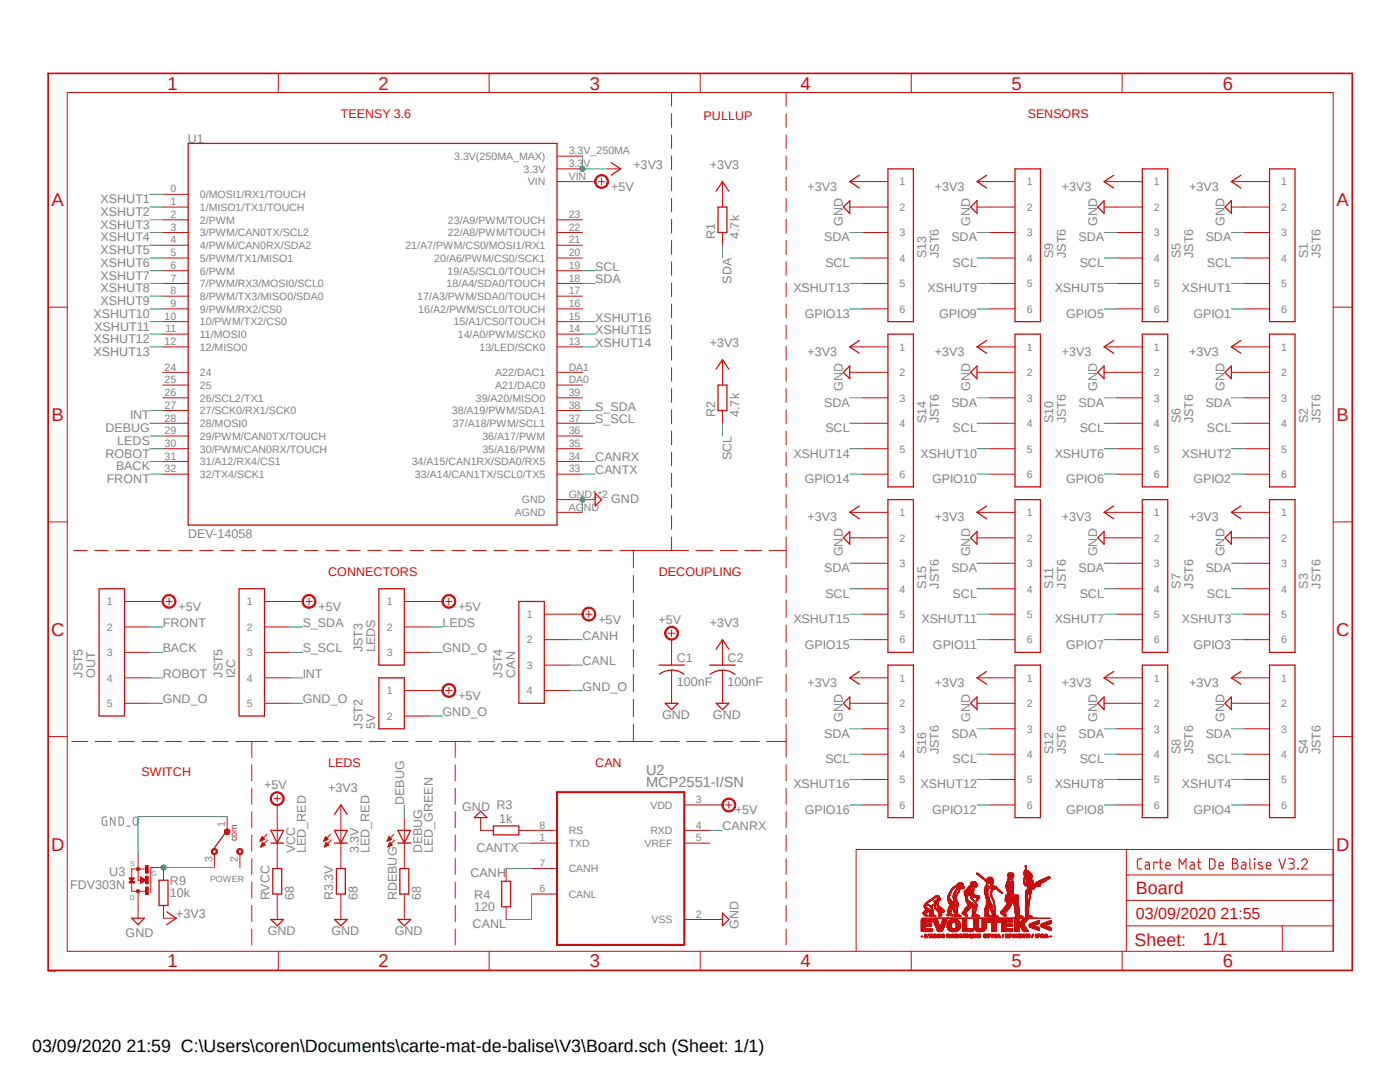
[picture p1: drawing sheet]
<svg xmlns="http://www.w3.org/2000/svg" width="279mm" height="216mm" viewBox="0 0 279 216" stroke-linecap="round" stroke-linejoin="round" font-family="sans-serif">
<defs><g id="words">
<g font-size="3.7" fill="#c90d0c">
<text x="33.4" y="17.9">1</text>
<text x="75.6" y="17.9">2</text>
<text x="117.7" y="17.9">3</text>
<text x="159.8" y="17.9">4</text>
<text x="201.9" y="17.9">5</text>
<text x="244" y="17.9">6</text>
<text x="10.3" y="41.2">A</text>
<text x="266.7" y="41.2">A</text>
<text x="10.3" y="84">B</text>
<text x="266.7" y="84">B</text>
<text x="10.2" y="126.9">C</text>
<text x="266.7" y="126.9">C</text>
<text x="10.2" y="169.7">D</text>
<text x="266.7" y="169.7">D</text>
<text x="33.4" y="193">1</text>
<text x="75.6" y="193">2</text>
<text x="117.7" y="193">3</text>
<text x="159.8" y="193">4</text>
<text x="201.9" y="193">5</text>
<text x="244" y="193">6</text>
</g>
<g font-size="3.6" fill="#c90d0c">
<text x="226.7" y="178.4">Board</text>
<text x="226.4" y="188.7">Sheet:</text>
<text x="240" y="188.6">1/1</text>
</g>
<text font-size="3.6" x="6.4" y="209.9">03/09/2020 21:59 C:\Users\coren\Documents\carte-mat-de-balise\V3\Board.sch (Sheet: 1/1)</text>
<text font-size="3.2" fill="#c90d0c" x="226.7" y="183.5">03/09/2020 21:55</text>
<g font-size="2.9" fill="#808080">
<text x="128.9" y="154.6">U2</text>
<text x="128.9" y="157">MCP2551-I/SN</text>
</g>
<g font-size="2.5" fill="#c90d0c">
<text x="68" y="23.5">TEENSY 3.6</text>
<text x="205.1" y="23.5">SENSORS</text>
<text x="140.4" y="24">PULLUP</text>
<text x="65.5" y="114.9">CONNECTORS</text>
<text x="131.5" y="114.9">DECOUPLING</text>
<text x="28.2" y="154.8">SWITCH</text>
<text x="65.5" y="153">LEDS</text>
<text x="118.8" y="153">CAN</text>
</g>
<g font-size="2.5" fill="#808080">
<text x="37.5" y="28.5">U1</text>
<text x="126.4" y="33.7">+3V3</text>
<text x="141.6" y="33.7">+3V3</text>
<text x="20.1" y="40.6">XSHUT1</text>
<text x="122" y="38.1">+5V</text>
<text x="161.2" y="38">+3V3</text>
<text x="186.6" y="38">+3V3</text>
<text x="211.9" y="38">+3V3</text>
<text x="237.3" y="38">+3V3</text>
<text x="20.1" y="43.1">XSHUT2</text>
<text x="20.1" y="45.6">XSHUT3</text>
<text x="142.7" y="47.7" transform="rotate(-90 142.7 47.7)">R1</text>
<text x="147.5" y="47.7" transform="rotate(-90 147.5 47.7)">4.7k</text>
<text x="168.2" y="45" transform="rotate(-90 168.2 45)">GND</text>
<text x="193.6" y="45" transform="rotate(-90 193.6 45)">GND</text>
<text x="219" y="45" transform="rotate(-90 219 45)">GND</text>
<text x="244.4" y="45" transform="rotate(-90 244.4 45)">GND</text>
<text x="20.1" y="50.7">XSHUT5</text>
<text x="20.1" y="53.3">XSHUT6</text>
<text x="20.1" y="48.2">XSHUT4</text>
<text x="164.5" y="48.2">SDA</text>
<text x="164.7" y="53.3">SCL</text>
<text x="184.8" y="51.5" transform="rotate(-90 184.8 51.5)">S13</text>
<text x="187.4" y="51.5" transform="rotate(-90 187.4 51.5)">JST6</text>
<text x="189.9" y="48.2">SDA</text>
<text x="190.1" y="53.3">SCL</text>
<text x="210.2" y="51.5" transform="rotate(-90 210.2 51.5)">S9</text>
<text x="212.7" y="51.5" transform="rotate(-90 212.7 51.5)">JST6</text>
<text x="215.2" y="48.2">SDA</text>
<text x="215.5" y="53.3">SCL</text>
<text x="235.6" y="51.5" transform="rotate(-90 235.6 51.5)">S5</text>
<text x="238.1" y="51.5" transform="rotate(-90 238.1 51.5)">JST6</text>
<text x="240.6" y="48.2">SDA</text>
<text x="240.9" y="53.3">SCL</text>
<text x="261" y="51.5" transform="rotate(-90 261 51.5)">S1</text>
<text x="263.5" y="51.5" transform="rotate(-90 263.5 51.5)">JST6</text>
<text x="20.1" y="55.8">XSHUT7</text>
<text x="20.1" y="58.3">XSHUT8</text>
<text x="118.8" y="54">SCL</text>
<text x="118.8" y="56.6">SDA</text>
<text x="146" y="56.6" transform="rotate(-90 146 56.6)">SDA</text>
<text x="158.3" y="58.3">XSHUT13</text>
<text x="185.1" y="58.3">XSHUT9</text>
<text x="210.5" y="58.3">XSHUT5</text>
<text x="235.9" y="58.3">XSHUT1</text>
<text x="18.7" y="63.4">XSHUT10</text>
<text x="18.8" y="66">XSHUT11</text>
<text x="20.1" y="60.9">XSHUT9</text>
<text x="118.8" y="64.2">XSHUT16</text>
<text x="160.6" y="63.4">GPIO13</text>
<text x="187.4" y="63.4">GPIO9</text>
<text x="212.8" y="63.4">GPIO5</text>
<text x="238.2" y="63.4">GPIO1</text>
<text x="18.7" y="71">XSHUT13</text>
<text x="18.7" y="68.5">XSHUT12</text>
<text x="118.8" y="69.2">XSHUT14</text>
<text x="118.8" y="66.7">XSHUT15</text>
<text x="141.6" y="69.2">+3V3</text>
<text x="161.2" y="71">+3V3</text>
<text x="186.6" y="71">+3V3</text>
<text x="211.9" y="71">+3V3</text>
<text x="237.3" y="71">+3V3</text>
<text x="168.2" y="78" transform="rotate(-90 168.2 78)">GND</text>
<text x="193.6" y="78" transform="rotate(-90 193.6 78)">GND</text>
<text x="219" y="78" transform="rotate(-90 219 78)">GND</text>
<text x="244.4" y="78" transform="rotate(-90 244.4 78)">GND</text>
<text x="26" y="83.7">INT</text>
<text x="118.8" y="81.9">S_SDA</text>
<text x="142.7" y="83.2" transform="rotate(-90 142.7 83.2)">R2</text>
<text x="147.5" y="83.2" transform="rotate(-90 147.5 83.2)">4.7k</text>
<text x="164.5" y="81.2">SDA</text>
<text x="189.9" y="81.2">SDA</text>
<text x="215.2" y="81.2">SDA</text>
<text x="240.6" y="81.2">SDA</text>
<text x="21" y="86.2">DEBUG</text>
<text x="23.4" y="88.8">LEDS</text>
<text x="118.8" y="84.5">S_SCL</text>
<text x="164.7" y="86.2">SCL</text>
<text x="184.8" y="84.5" transform="rotate(-90 184.8 84.5)">S14</text>
<text x="187.4" y="84.5" transform="rotate(-90 187.4 84.5)">JST6</text>
<text x="190.1" y="86.2">SCL</text>
<text x="210.2" y="84.5" transform="rotate(-90 210.2 84.5)">S10</text>
<text x="212.7" y="84.5" transform="rotate(-90 212.7 84.5)">JST6</text>
<text x="215.5" y="86.2">SCL</text>
<text x="235.6" y="84.5" transform="rotate(-90 235.6 84.5)">S6</text>
<text x="238.1" y="84.5" transform="rotate(-90 238.1 84.5)">JST6</text>
<text x="240.9" y="86.2">SCL</text>
<text x="261" y="84.5" transform="rotate(-90 261 84.5)">S2</text>
<text x="263.5" y="84.5" transform="rotate(-90 263.5 84.5)">JST6</text>
<text x="21" y="91.3">ROBOT</text>
<text x="23.2" y="93.9">BACK</text>
<text x="118.8" y="92.1">CANRX</text>
<text x="118.8" y="94.6">CANTX</text>
<text x="146" y="91.9" transform="rotate(-90 146 91.9)">SCL</text>
<text x="158.3" y="91.3">XSHUT14</text>
<text x="183.7" y="91.3">XSHUT10</text>
<text x="210.5" y="91.3">XSHUT6</text>
<text x="235.9" y="91.3">XSHUT2</text>
<text x="21.3" y="96.4">FRONT</text>
<text x="122" y="100.3">GND</text>
<text x="160.6" y="96.4">GPIO14</text>
<text x="186" y="96.4">GPIO10</text>
<text x="212.8" y="96.4">GPIO6</text>
<text x="238.2" y="96.4">GPIO2</text>
<text x="37.5" y="107.3">DEV-14058</text>
<text x="161.2" y="104">+3V3</text>
<text x="186.6" y="104">+3V3</text>
<text x="211.9" y="104">+3V3</text>
<text x="237.3" y="104">+3V3</text>
<text x="168.2" y="111" transform="rotate(-90 168.2 111)">GND</text>
<text x="193.6" y="111" transform="rotate(-90 193.6 111)">GND</text>
<text x="219" y="111" transform="rotate(-90 219 111)">GND</text>
<text x="244.4" y="111" transform="rotate(-90 244.4 111)">GND</text>
<text x="164.5" y="114.2">SDA</text>
<text x="164.7" y="119.3">SCL</text>
<text x="184.8" y="117.5" transform="rotate(-90 184.8 117.5)">S15</text>
<text x="187.4" y="117.5" transform="rotate(-90 187.4 117.5)">JST6</text>
<text x="189.9" y="114.2">SDA</text>
<text x="190.1" y="119.3">SCL</text>
<text x="210.2" y="117.5" transform="rotate(-90 210.2 117.5)">S11</text>
<text x="212.7" y="117.5" transform="rotate(-90 212.7 117.5)">JST6</text>
<text x="215.2" y="114.2">SDA</text>
<text x="215.5" y="119.3">SCL</text>
<text x="235.6" y="117.5" transform="rotate(-90 235.6 117.5)">S7</text>
<text x="238.1" y="117.5" transform="rotate(-90 238.1 117.5)">JST6</text>
<text x="240.6" y="114.2">SDA</text>
<text x="240.9" y="119.3">SCL</text>
<text x="261" y="117.5" transform="rotate(-90 261 117.5)">S3</text>
<text x="263.5" y="117.5" transform="rotate(-90 263.5 117.5)">JST6</text>
<text x="32.5" y="125.1">FRONT</text>
<text x="35.6" y="121.9">+5V</text>
<text x="60.4" y="125.1">S_SDA</text>
<text x="63.6" y="121.9">+5V</text>
<text x="88.3" y="125.1">LEDS</text>
<text x="91.5" y="121.9">+5V</text>
<text x="119.4" y="124.5">+5V</text>
<text x="131.4" y="124.5">+5V</text>
<text x="141.6" y="125.1">+3V3</text>
<text x="158.3" y="124.3">XSHUT15</text>
<text x="183.9" y="124.3">XSHUT11</text>
<text x="210.5" y="124.3">XSHUT7</text>
<text x="235.9" y="124.3">XSHUT3</text>
<text x="32.5" y="130.2">BACK</text>
<text x="60.4" y="130.2">S_SCL</text>
<text x="72.3" y="130.2" transform="rotate(-90 72.3 130.2)">JST3</text>
<text x="74.9" y="130.2" transform="rotate(-90 74.9 130.2)">LEDS</text>
<text x="88.3" y="130.2">GND_O</text>
<text x="116.2" y="127.6">CANH</text>
<text x="160.6" y="129.4">GPIO15</text>
<text x="186.2" y="129.4">GPIO11</text>
<text x="212.8" y="129.4">GPIO7</text>
<text x="238.2" y="129.4">GPIO3</text>
<text x="16.5" y="135.3" transform="rotate(-90 16.5 135.3)">JST5</text>
<text x="19" y="135.3" transform="rotate(-90 19 135.3)">OUT</text>
<text x="32.5" y="135.3">ROBOT</text>
<text x="44.4" y="135.3" transform="rotate(-90 44.4 135.3)">JST5</text>
<text x="46.9" y="135.3" transform="rotate(-90 46.9 135.3)">I2C</text>
<text x="60.4" y="135.3">INT</text>
<text x="100.2" y="135.3" transform="rotate(-90 100.2 135.3)">JST4</text>
<text x="102.8" y="135.3" transform="rotate(-90 102.8 135.3)">CAN</text>
<text x="116.2" y="137.8">GND_O</text>
<text x="116.2" y="132.7">CANL</text>
<text x="135" y="136.9">100nF</text>
<text x="135" y="132.1">C1</text>
<text x="145.2" y="136.9">100nF</text>
<text x="145.2" y="132.1">C2</text>
<text x="161.2" y="137">+3V3</text>
<text x="186.6" y="137">+3V3</text>
<text x="211.9" y="137">+3V3</text>
<text x="237.3" y="137">+3V3</text>
<text x="32.5" y="140.3">GND_O</text>
<text x="60.4" y="140.3">GND_O</text>
<text x="88.3" y="142.9">GND_O</text>
<text x="91.5" y="139.7">+5V</text>
<text x="132.1" y="143.5">GND</text>
<text x="142.3" y="143.5">GND</text>
<text x="72.3" y="145.4" transform="rotate(-90 72.3 145.4)">JST2</text>
<text x="74.9" y="145.4" transform="rotate(-90 74.9 145.4)">5V</text>
<text x="164.5" y="147.2">SDA</text>
<text x="168.2" y="144" transform="rotate(-90 168.2 144)">GND</text>
<text x="189.9" y="147.2">SDA</text>
<text x="193.6" y="144" transform="rotate(-90 193.6 144)">GND</text>
<text x="215.2" y="147.2">SDA</text>
<text x="219" y="144" transform="rotate(-90 219 144)">GND</text>
<text x="240.6" y="147.2">SDA</text>
<text x="244.4" y="144" transform="rotate(-90 244.4 144)">GND</text>
<text x="164.7" y="152.3">SCL</text>
<text x="184.8" y="150.5" transform="rotate(-90 184.8 150.5)">S16</text>
<text x="187.4" y="150.5" transform="rotate(-90 187.4 150.5)">JST6</text>
<text x="190.1" y="152.3">SCL</text>
<text x="210.2" y="150.5" transform="rotate(-90 210.2 150.5)">S12</text>
<text x="212.7" y="150.5" transform="rotate(-90 212.7 150.5)">JST6</text>
<text x="215.5" y="152.3">SCL</text>
<text x="235.6" y="150.5" transform="rotate(-90 235.6 150.5)">S8</text>
<text x="238.1" y="150.5" transform="rotate(-90 238.1 150.5)">JST6</text>
<text x="240.9" y="152.3">SCL</text>
<text x="261" y="150.5" transform="rotate(-90 261 150.5)">S4</text>
<text x="263.5" y="150.5" transform="rotate(-90 263.5 150.5)">JST6</text>
<text x="52.7" y="157.4">+5V</text>
<text x="65.5" y="158.1">+3V3</text>
<text x="80.7" y="160.6" transform="rotate(-90 80.7 160.6)">DEBUG</text>
<text x="92.2" y="161.8">GND R3</text>
<text x="158.3" y="157.3">XSHUT16</text>
<text x="183.7" y="157.3">XSHUT12</text>
<text x="210.5" y="157.3">XSHUT8</text>
<text x="235.9" y="157.3">XSHUT4</text>
<text x="99.6" y="164.2">1k</text>
<text x="144.2" y="165.7">CANRX</text>
<text x="146.7" y="162.5">+5V</text>
<text x="160.6" y="162.4">GPIO16</text>
<text x="186" y="162.4">GPIO12</text>
<text x="212.8" y="162.4">GPIO8</text>
<text x="238.2" y="162.4">GPIO4</text>
<text x="58.9" y="170.3" transform="rotate(-90 58.9 170.3)">VCC</text>
<text x="61" y="170.3" transform="rotate(-90 61 170.3)">LED_RED</text>
<text x="71.6" y="170.3" transform="rotate(-90 71.6 170.3)">3.3V</text>
<text x="73.7" y="170.3" transform="rotate(-90 73.7 170.3)">LED_RED</text>
<text x="84.2" y="170.3" transform="rotate(-90 84.2 170.3)">DEBUG</text>
<text x="86.4" y="170.3" transform="rotate(-90 86.4 170.3)">LED_GREEN</text>
<text x="95.1" y="170">CANTX</text>
<text x="14" y="177.4">FDV303N</text>
<text x="21.8" y="174.9">U3</text>
<text x="33.9" y="178.9">10k</text>
<text x="33.9" y="176.7">R9</text>
<text x="53.8" y="179.7" transform="rotate(-90 53.8 179.7)">RVCC</text>
<text x="58.6" y="179.7" transform="rotate(-90 58.6 179.7)">68</text>
<text x="66.5" y="179.7" transform="rotate(-90 66.5 179.7)">R3.3V</text>
<text x="71.3" y="179.7" transform="rotate(-90 71.3 179.7)">68</text>
<text x="79.2" y="179.7" transform="rotate(-90 79.2 179.7)">RDEBUG</text>
<text x="84" y="179.7" transform="rotate(-90 84 179.7)">68</text>
<text x="93.9" y="175.1">CANH</text>
<text x="94.7" y="179.5">R4</text>
<text x="35.2" y="183.2">+3V3</text>
<text x="94.3" y="185.3">CANL</text>
<text x="94.7" y="181.7">120</text>
<text x="147.4" y="185.4" transform="rotate(-90 147.4 185.4)">GND</text>
<text x="25.1" y="187">GND</text>
<text x="53.4" y="186.7">GND</text>
<text x="66.1" y="186.7">GND</text>
<text x="78.8" y="186.7">GND</text>
</g>
<g font-size="2.1" fill="#808080">
<text x="90.6" y="31.9">3.3V(250MA_MAX)</text>
<text x="104.5" y="34.5">3.3V</text>
<text x="113.5" y="33.3">3.3V</text>
<text x="113.5" y="30.8">3.3V_250MA</text>
<text x="113.5" y="35.9">VIN</text>
<text x="34" y="38.4">0</text>
<text x="34" y="40.9">1</text>
<text x="39.9" y="39.5">0/MOSI1/RX1/TOUCH</text>
<text x="105.3" y="37">VIN</text>
<text x="179.5" y="37">1</text>
<text x="204.9" y="37">1</text>
<text x="230.3" y="37">1</text>
<text x="255.7" y="37">1</text>
<text x="34" y="43.5">2</text>
<text x="34" y="46">3</text>
<text x="39.9" y="42.1">1/MISO1/TX1/TOUCH</text>
<text x="39.9" y="44.6">2/PWM</text>
<text x="39.9" y="47.2">3/PWM/CAN0TX/SCL2</text>
<text x="89.4" y="47.2">22/A8/PWM/TOUCH</text>
<text x="89.4" y="44.6">23/A9/PWM/TOUCH</text>
<text x="113.5" y="46">22</text>
<text x="113.5" y="43.5">23</text>
<text x="179.5" y="42.1">2</text>
<text x="179.5" y="47.2">3</text>
<text x="204.9" y="42.1">2</text>
<text x="204.9" y="47.2">3</text>
<text x="230.3" y="42.1">2</text>
<text x="230.3" y="47.2">3</text>
<text x="255.7" y="42.1">2</text>
<text x="255.7" y="47.2">3</text>
<text x="34" y="48.6">4</text>
<text x="34" y="51.1">5</text>
<text x="34" y="53.6">6</text>
<text x="39.9" y="49.7">4/PWM/CAN0RX/SDA2</text>
<text x="39.9" y="52.2">5/PWM/TX1/MISO1</text>
<text x="80.9" y="49.7">21/A7/PWM/CS0/MOSI1/RX1</text>
<text x="86.7" y="52.2">20/A6/PWM/CS0/SCK1</text>
<text x="113.5" y="53.6">19</text>
<text x="113.5" y="51.1">20</text>
<text x="113.5" y="48.6">21</text>
<text x="179.5" y="52.2">4</text>
<text x="204.9" y="52.2">4</text>
<text x="230.3" y="52.2">4</text>
<text x="255.7" y="52.2">4</text>
<text x="34" y="56.2">7</text>
<text x="34" y="58.7">8</text>
<text x="39.9" y="54.8">6/PWM</text>
<text x="39.9" y="57.3">7/PWM/RX3/MOSI0/SCL0</text>
<text x="39.9" y="59.9">8/PWM/TX3/MISO0/SDA0</text>
<text x="83.3" y="59.9">17/A3/PWM/SDA0/TOUCH</text>
<text x="89.1" y="57.3">18/A4/SDA0/TOUCH</text>
<text x="89.3" y="54.8">19/A5/SCL0/TOUCH</text>
<text x="113.5" y="58.7">17</text>
<text x="113.5" y="56.2">18</text>
<text x="179.5" y="57.3">5</text>
<text x="204.9" y="57.3">5</text>
<text x="230.3" y="57.3">5</text>
<text x="255.7" y="57.3">5</text>
<text x="32.9" y="63.8">10</text>
<text x="34" y="61.3">9</text>
<text x="39.9" y="62.4">9/PWM/RX2/CS0</text>
<text x="39.9" y="64.9">10/PWM/TX2/CS0</text>
<text x="83.5" y="62.4">16/A2/PWM/SCL0/TOUCH</text>
<text x="90.5" y="64.9">15/A1/CS0/TOUCH</text>
<text x="113.5" y="63.8">15</text>
<text x="113.5" y="61.3">16</text>
<text x="179.5" y="62.4">6</text>
<text x="204.9" y="62.4">6</text>
<text x="230.3" y="62.4">6</text>
<text x="255.7" y="62.4">6</text>
<text x="32.9" y="68.9">12</text>
<text x="33" y="66.3">11</text>
<text x="39.9" y="67.4">11/MOSI0</text>
<text x="39.9" y="70">12/MISO0</text>
<text x="91.4" y="67.5">14/A0/PWM/SCK0</text>
<text x="95.7" y="70">13/LED/SCK0</text>
<text x="113.5" y="68.9">13</text>
<text x="113.5" y="66.3">14</text>
<text x="179.5" y="70">1</text>
<text x="204.9" y="70">1</text>
<text x="230.3" y="70">1</text>
<text x="255.7" y="70">1</text>
<text x="32.9" y="74">24</text>
<text x="32.9" y="76.5">25</text>
<text x="39.9" y="75.1">24</text>
<text x="39.9" y="77.6">25</text>
<text x="98.8" y="77.6">A21/DAC0</text>
<text x="98.8" y="75.1">A22/DAC1</text>
<text x="113.5" y="76.5">DA0</text>
<text x="113.5" y="74">DA1</text>
<text x="179.5" y="75.1">2</text>
<text x="204.9" y="75.1">2</text>
<text x="230.3" y="75.1">2</text>
<text x="255.7" y="75.1">2</text>
<text x="32.9" y="79">26</text>
<text x="32.9" y="81.6">27</text>
<text x="39.9" y="80.1">26/SCL2/TX1</text>
<text x="39.9" y="82.7">27/SCK0/RX1/SCK0</text>
<text x="90.2" y="82.7">38/A19/PWM/SDA1</text>
<text x="95" y="80.1">39/A20/MISO0</text>
<text x="113.5" y="81.6">38</text>
<text x="113.5" y="79">39</text>
<text x="179.5" y="80.1">3</text>
<text x="204.9" y="80.1">3</text>
<text x="230.3" y="80.1">3</text>
<text x="255.7" y="80.1">3</text>
<text x="32.9" y="84.1">28</text>
<text x="32.9" y="86.7">29</text>
<text x="32.9" y="89.2">30</text>
<text x="39.9" y="85.2">28/MOSI0</text>
<text x="39.9" y="87.8">29/PWM/CAN0TX/TOUCH</text>
<text x="90.4" y="85.2">37/A18/PWM/SCL1</text>
<text x="96.3" y="87.8">36/A17/PWM</text>
<text x="113.5" y="89.2">35</text>
<text x="113.5" y="86.7">36</text>
<text x="113.5" y="84.1">37</text>
<text x="179.5" y="85.2">4</text>
<text x="204.9" y="85.2">4</text>
<text x="230.3" y="85.2">4</text>
<text x="255.7" y="85.2">4</text>
<text x="32.9" y="91.7">31</text>
<text x="32.9" y="94.3">32</text>
<text x="39.9" y="90.3">30/PWM/CAN0RX/TOUCH</text>
<text x="39.9" y="92.8">31/A12/RX4/CS1</text>
<text x="39.9" y="95.4">32/TX4/SCK1</text>
<text x="82.2" y="92.8">34/A15/CAN1RX/SDA0/RX5</text>
<text x="82.8" y="95.4">33/A14/CAN1TX/SCL0/TX5</text>
<text x="96.3" y="90.3">35/A16/PWM</text>
<text x="113.5" y="94.3">33</text>
<text x="113.5" y="91.7">34</text>
<text x="179.5" y="90.3">5</text>
<text x="179.5" y="95.4">6</text>
<text x="204.9" y="90.3">5</text>
<text x="204.9" y="95.4">6</text>
<text x="230.3" y="90.3">5</text>
<text x="230.3" y="95.4">6</text>
<text x="255.7" y="90.3">5</text>
<text x="255.7" y="95.4">6</text>
<text x="104.1" y="100.5">GND</text>
<text x="113.5" y="99.4">GND1*2</text>
<text x="113.5" y="101.9">AGND</text>
<text x="102.7" y="103">AGND</text>
<text x="179.5" y="103">1</text>
<text x="204.9" y="103">1</text>
<text x="230.3" y="103">1</text>
<text x="255.7" y="103">1</text>
<text x="179.5" y="108.1">2</text>
<text x="179.5" y="113.2">3</text>
<text x="204.9" y="108.1">2</text>
<text x="204.9" y="113.2">3</text>
<text x="230.3" y="108.1">2</text>
<text x="230.3" y="113.2">3</text>
<text x="255.7" y="108.1">2</text>
<text x="255.7" y="113.2">3</text>
<text x="179.5" y="118.2">4</text>
<text x="204.9" y="118.2">4</text>
<text x="230.3" y="118.2">4</text>
<text x="255.7" y="118.2">4</text>
<text x="21.3" y="120.8">1</text>
<text x="21.3" y="125.9">2</text>
<text x="49.3" y="120.8">1</text>
<text x="49.3" y="125.9">2</text>
<text x="77.2" y="120.8">1</text>
<text x="77.2" y="125.9">2</text>
<text x="105.1" y="123.3">1</text>
<text x="179.5" y="123.3">5</text>
<text x="204.9" y="123.3">5</text>
<text x="230.3" y="123.3">5</text>
<text x="255.7" y="123.3">5</text>
<text x="21.3" y="130.9">3</text>
<text x="49.3" y="130.9">3</text>
<text x="77.2" y="130.9">3</text>
<text x="105.1" y="128.4">2</text>
<text x="179.5" y="128.4">6</text>
<text x="204.9" y="128.4">6</text>
<text x="230.3" y="128.4">6</text>
<text x="255.7" y="128.4">6</text>
<text x="21.3" y="136">4</text>
<text x="49.3" y="136">4</text>
<text x="105.1" y="133.5">3</text>
<text x="179.5" y="136">1</text>
<text x="204.9" y="136">1</text>
<text x="230.3" y="136">1</text>
<text x="255.7" y="136">1</text>
<text x="21.3" y="141.1">5</text>
<text x="49.3" y="141.1">5</text>
<text x="77.2" y="138.6">1</text>
<text x="77.2" y="143.6">2</text>
<text x="105.1" y="138.6">4</text>
<text x="179.5" y="141.1">2</text>
<text x="204.9" y="141.1">2</text>
<text x="230.3" y="141.1">2</text>
<text x="255.7" y="141.1">2</text>
<text x="179.5" y="146.2">3</text>
<text x="204.9" y="146.2">3</text>
<text x="230.3" y="146.2">3</text>
<text x="255.7" y="146.2">3</text>
<text x="179.5" y="151.3">4</text>
<text x="204.9" y="151.3">4</text>
<text x="230.3" y="151.3">4</text>
<text x="255.7" y="151.3">4</text>
<text x="129.8" y="161.4">VDD</text>
<text x="138.9" y="160.3">3</text>
<text x="179.5" y="156.3">5</text>
<text x="179.5" y="161.4">6</text>
<text x="204.9" y="156.3">5</text>
<text x="204.9" y="161.4">6</text>
<text x="230.3" y="156.3">5</text>
<text x="230.3" y="161.4">6</text>
<text x="255.7" y="156.3">5</text>
<text x="255.7" y="161.4">6</text>
<text x="45" y="165.1" transform="rotate(-90 45 165.1)">1</text>
<text x="107.7" y="165.4">8</text>
<text x="107.7" y="167.9">1</text>
<text x="113.5" y="166.5">RS</text>
<text x="129.8" y="166.5">RXD</text>
<text x="138.9" y="165.4">4</text>
<text x="138.9" y="167.9">5</text>
<text x="42.4" y="172.1" transform="rotate(-90 42.4 172.1)">3</text>
<text x="47.5" y="172.1" transform="rotate(-90 47.5 172.1)">2</text>
<text x="107.7" y="173">7</text>
<text x="113.5" y="169">TXD</text>
<text x="128.6" y="169">VREF</text>
<text x="107.7" y="178.1">6</text>
<text x="113.5" y="174.1">CANH</text>
<text x="113.5" y="179.2">CANL</text>
<text x="130" y="184.2">VSS</text>
<text x="138.9" y="183.1">2</text>
</g>
<text font-size="1.8" fill="#c90d0c" x="47.2" y="167.9" transform="rotate(-90 47.2 167.9)">com</text>
<text font-size="1.8" fill="#808080" x="41.9" y="175.9">POWER</text>
<g font-size="1.4" fill="#808080">
<text x="26" y="172.8">S</text>
<text x="25.9" y="179.5">D</text>
<text x="30.3" y="174.7">G</text>
</g>
</g></defs>
<path d="M9.1 14.3l261.2 180M270.3 14.3l-261.2 180" fill="none" stroke="#fff" stroke-width=".2"/>
<path d="M21.3 163h-.6l-.3 .2v1.1l.2 .3 .7 .1v-1h-.3M22.9 163v1.7l-.8-1.7v1.7M23.7 163h.5l.4 .3v.9l-.2 .4-.7 .1zM25.3 164.8h.7M26.8 163.1a.47 .47 0 0 1 .7 .4v.7a.47 .47 0 0 1-.4 .5 .47 .47 0 0 1-.5-.5v-.7z" fill="none" stroke="#808080" stroke-width=".2"/>
<g fill="none" stroke="#c90d0c" stroke-width=".2">
<path d="M134 18.5v2.7M156.9 18.5v2.7M134 22.7v2.7M134 26.9v2.7M134 31.1v2.8M134 35.3v2.8M134 39.6v2.7M156.9 22.7v2.7M156.9 26.9v2.7M156.9 31.1v2.8M156.9 35.3v2.8M156.9 39.6v2.7"/>
<path d="M134 43.8v2.7M134 48v2.8M134 52.2v2.7M134 56.5v2.7M156.9 43.8v2.7M156.9 48v2.8M156.9 52.2v2.7M156.9 56.5v2.7M134 60.7v2.7M134 64.9v2.7M134 69.1v2.7M134 73.4v2.7"/>
<path d="M134 77.6v2.7M156.9 60.7v2.7M156.9 64.9v2.7M156.9 69.1v2.7M156.9 73.4v2.7M156.9 77.6v2.7M134 81.8v2.7M134 86v2.7M134 90.3v2.7M134 94.4v2.8M134 98.7v2.7M156.9 81.8v2.7"/>
<path d="M156.9 86v2.7M156.9 90.3v2.7M156.9 94.4v2.8M156.9 98.7v2.7M14.7 109.9h2.7M18.9 109.9h2.7M23.1 109.9h2.7M27.3 109.9h2.7M31.5 109.9h2.7M35.6 109.9h2.8M39.8 109.9h2.7M44 109.9h2.7"/>
<path d="M48.2 109.9h2.7M52.4 109.9h2.7M56.6 109.9h2.7M60.8 109.9h2.7M65 109.9h2.7M69.2 109.9h2.7M73.4 109.9h2.7M77.6 109.9h2.7M81.8 109.9h2.7M86 109.9h2.7M90.2 109.9h2.7M94.4 109.9h2.7"/>
<path d="M98.6 109.9h2.7M102.7 109.9h2.8M106.9 109.9h2.7M111.1 109.9h2.7M115.3 109.9h2.7M119.5 109.9h2.7M123.7 109.9h13.7M126.4 109.9v3.4M126.4 114.8v3.4M126.4 119.8v3.4M134 102.9v2.7M134 107.1v2.8"/>
<path d="M138.9 109.9h3.4M143.8 109.9h3.4M148.6 109.9h3.4M153.5 109.9h3.4M156.9 102.9v2.7M156.9 107.1v6.2M156.9 114.8v3.4M156.9 119.8v3.4M126.4 124.7v3.4M126.4 129.6v3.5M126.4 134.6v3.4M126.4 139.5v3.5"/>
<path d="M156.9 124.7v3.4M156.9 129.6v3.5M156.9 134.6v3.4M156.9 139.5v3.5M14.4 148h3.1M19 148h3.2M23.7 148h3.1M28.4 148h3.1M33 148h3.2M37.7 148h3.2M42.4 148h3.2M47.1 148h6.3"/>
<path d="M50.2 148v3.1M50.2 152.6v3.2M50.2 157.3v3.2M54.9 148h3.2M59.6 148h3.2M64.3 148h3.2M69 148h3.1M73.7 148h3.1M78.3 148h3.2M83 148h3.2M87.7 148h6.3M90.8 148v3.1"/>
<path d="M90.8 152.6v3.2M90.8 157.3v3.2M95.5 148h3.1M100.1 148h3.2M104.8 148h3.1M109.4 148h3.1M114 148h3.1M118.7 148h3.1M123.3 148h7M126.4 144.5v3.5M131.7 148h3.9M137.1 148h3.8"/>
<path d="M142.4 148h3.8M147.7 148h3.9M153 148h3.9M156.9 144.5v6.6M156.9 152.6v3.2M156.9 157.3v3.2M50.2 162v3.1M50.2 166.7v3.1M50.2 171.3v3.2M50.2 176v3.2M90.8 162v3.1M90.8 166.7v3.1"/>
<path d="M90.8 171.3v3.2M90.8 176v3.2M156.9 162v3.1M156.9 166.7v3.1M156.9 171.3v3.2M156.9 176v3.2M185 180h.4M185.1 179.9h.4M185.2 179.9h.4M185.3 179.7h.5M185.4 179.7h.4M185.4 179.7h.5"/>
<path d="M185.5 179.6h.5M185.5 179.6h.6M185.7 179.8h-.5M185.8 179.5h.4M185.8 179.4h.5M185.9 179.4h.5M186 179.3h.4M186.1 179.3h.4M186.2 179.5h-.6M186.2 179.2h.4M186.3 179.1h.3M186.4 179.9h.2"/>
<path d="M186.4 179.8h.2M186.4 179.1h.3M186.4 179.9h.3M186.4 179h.3M186.4 180h.3M186.5 178.9h.4M186.6 179.2h-.5M186.6 178.9h.3M186.6 178.8h.4M186.7 178.8h.7M186.7 179.6h.9M186.7 179.6h.2"/>
<path d="M186.8 179.7h.8M186.8 179.7h.7M186.8 178.9l-.4 .1M186.8 178.7h.5M186.9 179.7h.6M186.9 179.8h.5M186.9 180h.3M186.9 179.9h.3M186.9 179.6h.7M186.9 179.5h.8M187 179.2h.2M187 179.1h.5"/>
<path d="M187 179h.5M187.1 179.3h.2M187.1 178.9h.4M187.1 179.4h.3M187.2 179.5h.2M187.2 179.4h.2M187.2 178.8h.2M187.2 178.9l-.2 .1M187.3 179.2h.3M187.3 179h.2M187.4 179.2h.3M187.5 179.3h.2"/>
<path d="M187.5 179.4h.2M187.6 179.5h.1M187.6 179.4h.1M189.1 179.5h.6M189.1 179.4h.6M189.1 179.4h.5M189.1 179.3h.5M189.1 179.3h.4M189.1 179.2h.4M189.1 179.1h.3M189.1 179h.3M189.1 179.6h.7"/>
<path d="M189.1 178.9h.4M189.1 178.8h.4M189.2 179.7h.7M189.2 178.8h.3M189.2 179.8h.8M189.2 178.7h.3M189.2 178.6h.4M189.3 180h.8M189.3 179.9h.8M189.3 179.9h.7M189.3 178.6h.3M189.3 178.5h.3"/>
<path d="M189.4 178.5h.3M189.4 178.4h.3M189.4 178.3h.3M189.5 178.9l-.4 .1M189.5 178.2h.2M189.5 178.2h.3M189.5 178.1h.3M189.6 178h.3M189.6 177.9h.3M189.7 177.8h.2M189.7 177.7h.3M189.7 177.6h.3"/>
<path d="M189.8 177.5h.3M189.9 177.5h.3M189.9 177.4h.3M189.9 177.3h.4M190 177.2h.5M190.1 177.5l-.3 .1M190.1 179h.4M190.1 177.2h.4M190.2 179.1h.3M190.2 177.1h.3M190.2 179.2h.3M190.2 178.7h.3"/>
<path d="M190.2 178.6l.3 .1M190.2 177.1h.4M190.2 178.9h.3M190.2 178.8h.3M190.2 178.6h.3M190.2 178.5h.3M190.2 178.5h.4M190.3 179.5h.3M190.3 179.4h.3M190.3 179.4h.2M190.3 179.3h.2M190.3 179.7h.3"/>
<path d="M190.3 179.6h.3M190.3 178.4h.3M190.4 180h.2M190.4 179.9h.2M190.4 179.8h.2M190.4 178.3h.3M190.4 178.2h.3M190.4 177.2l-.4 .1M190.4 177h.5M190.4 178.1h.4M190.5 178.1h.3M190.5 178h.3"/>
<path d="M190.5 176.9h.4M190.5 176.9h.5M190.5 177.9h.3M190.6 177.9h.3M190.6 176.8h.5M190.6 178.4h-.3M190.6 177.8h.3M190.7 177.7h.2M190.7 176.8h1.2M190.7 177.7h.3M190.7 177.6h.3M190.8 179.5h.1"/>
<path d="M190.8 179.4h.1M190.8 179.3h.1M190.8 179.2h.1M190.8 179.1h.1M190.8 179h.1M190.8 178.9h.1M190.8 178.8h.1M190.8 178.7h.1M190.8 178.6h.2M190.8 177h-.5M190.8 180h.3M190.8 179.9h.3"/>
<path d="M190.8 179.9h.2M190.8 179.8h.2M190.8 179.7h.2M190.8 179.7h.1M190.8 179.6h.1M190.8 178.6h.3M190.8 177.5h.3M190.8 178.5h.3M190.8 177.4h.3M190.9 178.5h.2M190.9 177.4h.2M190.9 177.3h.3"/>
<path d="M190.9 176.7h1.4M190.9 176.6h1.4M190.9 178.4h.2M190.9 177.2h.4M191 176.6h1.2M191 178.4h.2M191 177.2h.3M191 176.5h1.2M191.1 178.3h.1M191.1 178.3h.2M191.1 177.5l-.3 .1M191.1 177.1h.2"/>
<path d="M191.1 176.5h1.1M191.1 178.2h.2M191.1 176.4h1.1M191.2 176.4h1M191.2 178.1h.2M191.2 178h.2M191.2 177.2l-.3 .1M191.2 176.3h1M191.3 178h.1M191.3 177.9h.1M191.3 176.8h.6M191.3 176.3h.9"/>
<path d="M191.3 177.8h.2M191.3 176.2h.8M191.3 178.1h-.2M191.3 177.7h.2M191.3 177.6h.2M191.3 176.2h.7M191.4 177.5h.2M191.4 177.4h.2M191.4 177.4h.3M191.4 176.9h.5M191.5 177.8h-.2M191.5 177.3h.8"/>
<path d="M191.5 177h.4M191.5 176.9h.4M191.6 177.5l-.2 .1M191.6 177.2h.8M191.6 177.2h.6M191.6 177.1h.6M191.6 177.1h.5M191.6 177h.4M192 176.7h-1.3M192.1 176.7h.2M192.2 176.9h.2M192.2 176.8h.1"/>
<path d="M192.3 177.2h.1M192.3 177.1h.1M192.3 177h.1M192.4 177.2l-.9 .1M192.4 178.3h.3M192.4 178.2h.3M192.4 178.1h.3M192.4 178h.3M192.4 177.9h.3M192.4 177.9h.4M192.5 178.4h.3M192.5 178.4h.2"/>
<path d="M192.5 178.3h.2M192.5 178.6h.3M192.5 178.5h.3M192.6 178.7h.6M192.6 178.6l.6 .1M192.6 177.8h.3M192.6 178.8h.6M192.6 177.7h1.1M192.7 178.9h.4M192.7 177.7h1M192.7 179.6h.5M192.7 179.5h.4"/>
<path d="M192.7 179.5h.3M192.7 179.4h.3M192.7 179.3h.3M192.7 179.2h.3M192.7 179.1h.3M192.7 179h.3M192.7 177.6h1M192.7 179.7h.6M192.8 179.8h.7M192.8 179.7h.6M192.8 179.9h.8M192.8 179.9h.7"/>
<path d="M192.8 177.5h.9M192.9 178.3h.4M192.9 178.2h.4M192.9 178.1h.4M192.9 177.8h-.4M192.9 180h.8M192.9 178.6h.4M192.9 178.5h.4M192.9 178.4h.4M192.9 178h.4M192.9 178h.8M192.9 177.5h.8"/>
<path d="M193 177.9h.7M193 177.4h.7M193 177.8h.7M193 177.3h.7M193.1 178.9l-.4 .1M193.1 177.2h.6M193.2 177.2h.5M193.2 177.1h.5M193.3 177h.4M193.3 176.9h.4M193.4 178.1h.3M193.4 178h.3"/>
<path d="M193.4 176.9h.4M193.4 178.6h.6M193.4 178.6h.5M193.4 178.5h.5M193.4 178.5h.4M193.4 178.4h.4M193.4 178.4h.3M193.4 178.3h.3M193.4 178.2h.3M193.4 176.8h.8M193.5 178.6l.6 .1M193.5 176.8h.8"/>
<path d="M193.5 176.7h.8M193.6 178.7h.7M193.6 176.7h.7M193.6 176.6h1.1M193.7 179.1h.1M193.7 179h.1M193.7 176.6h1M193.7 179.2h.4M193.7 178.8h1.8M193.7 177.8h-.7M193.7 176.5h1M193.7 176.4h1.3"/>
<path d="M193.7 176.3h1.2M193.7 176.2h1.2M193.7 176.1l1.2 .1M193.8 176.1h1M193.8 179.3h.3M193.8 178.8h1.1M193.8 178.2h.4M193.8 178.9h1.3M193.8 178.9h1.1M193.8 178.3h.4M193.9 179.4h.2M193.9 178.9l1.3 .1"/>
<path d="M193.9 178.1h.3M193.9 178h.3M193.9 178h.4M193.9 176h.8M193.9 179.4h.3M193.9 179.1h.2M193.9 179h.2M193.9 177.9h.4M193.9 177.8h.4M193.9 177.8h.2M193.9 177.7h.2M193.9 177.6h.2"/>
<path d="M193.9 177h.9M193.9 177h1M193.9 176.9h.3M194 179.5h.2M194 178.3h.2M194 177.5h.1M194 177.5h.4M194 177.1h.3M194 176h.7M194 179.5h.3M194 178.4h.3M194 177.4h.4"/>
<path d="M194.1 177.3h.3M194.1 177.1h.2M194.1 175.9h.5M194.1 179.6h.2M194.1 178.4h.3M194.1 177.2h.3M194.1 177.2h.2M194.2 179.7h.2M194.2 177.8h.2M194.2 177.7h.2M194.2 175.9h.4M194.2 178.5h.3"/>
<path d="M194.2 178.1h-.4M194.2 177.6h.2M194.2 177.5h.2M194.3 179.8h.2M194.3 178.5h.3M194.4 179.9h.2M194.4 178.6h.2M194.4 176.9h.5M194.4 176.7h.6M194.4 176.7h.4M194.4 176.8h.6M194.4 180h.2"/>
<path d="M194.4 179h1.1M194.4 178.6l.8 .1M194.6 178.7h.8M194.6 179.1h.9M194.7 179.1h.8M194.8 179.9h.1M194.8 179.7h.3M194.8 176.5h.2M194.9 179.6h.2M194.9 179.6h.3M194.9 179.5h.3M194.9 179.2h.6"/>
<path d="M194.9 176.6h.1M194.9 176.5h.1M194.9 179.4h.4M194.9 176.7h.1M194.9 174.3h.3M194.9 174.2h.3M194.9 179.4h.5M194.9 179.3h.5M194.9 174.4h.5M194.9 174.3h.4M195 179.8h-.2M195 176.4h-1.3"/>
<path d="M195 174.5h.5M195 174.4h.5M195.1 174.5h.4M195.1 174.6h.5M195.2 178.8h.3M195.2 174.7h.5M195.3 178.9h.2M195.3 174.7h.4M195.4 178.9h.1M195.4 174.8h.4M195.5 174.8h.4M195.5 174.9h.4"/>
<path d="M195.6 174.9h.4M195.7 175h.3M195.7 175h.4M195.8 175.1h.4M195.9 175.1h.4M195.9 175.2h.4M196 175.3h.4M196 175.2h.3M196.1 175.3h.4M196.2 175.4h.4M196.3 175.5h.3M196.3 175.5h.4"/>
<path d="M196.4 175.6h.4M196.5 178.1h.3M196.5 178h.3M196.5 177.9h.3M196.5 177.8h.3M196.5 177.7h.3M196.5 177.6h.3M196.5 175.6h1.3M196.5 178.3h.3M196.5 178.2h.3M196.5 177.5h.3M196.5 177.4h.3"/>
<path d="M196.5 177.3h.3M196.5 177.2h.3M196.5 175.7h1.3M196.6 178.4h.3M196.6 178.4h.2M196.6 177.2h.3M196.6 178.6h.5M196.6 178.5h.5M196.6 178.5h.3M196.6 177.1h.3M196.6 177h.3M196.6 175.8h1.2"/>
<path d="M196.6 175.7h1.2M196.6 178.7h.6M196.6 178.6h.6M196.6 177h.4M196.6 176.9h.4M196.7 178.8h.5M196.7 176.9h.3M196.7 179h.7M196.7 178.9h.6M196.7 176.8h.3M196.7 175.9h1.5M196.8 179.2h.4"/>
<path d="M196.8 179.2h.3M196.8 179.1h.3M196.8 179h.3M196.8 176.7h.2M196.8 179.3h.4M196.8 177.5l-.3 .1M196.8 176.6h.3M196.8 175.9h1.4M196.8 180h.8M196.8 179.9h.8M196.8 179.8h.8M196.8 179.7h.7"/>
<path d="M196.8 179.6h.7M196.8 179.5h.7M196.8 179.4h.7M196.8 176.5h.3M196.8 176h1.4M196.9 176.4h.2M196.9 176h1.3M196.9 176.3h.3M196.9 176.3h.5M196.9 176.1h1.3M197 178.5h.1M197 178.4h.1"/>
<path d="M197 178.3h.1M197 178.2h.1M197 178.1h.1M197 178h.1M197 177.9h.1M197 177.8h.1M197 177.7h.1M197 176.2h.5M197 176.1h1.2M197 175.6h.8M197 175.5h.8M197 175.4h.8"/>
<path d="M197 177.7h.2M197 177.6h.2M197 175.3h1.1M197.1 175.3h.9M197.1 177.5h.2M197.1 175.2h.9M197.1 177.8h-.1M197.1 177.4h.2M197.1 176.4h-.2M197.1 175.1h.9M197.2 179h.2M197.2 177.3h.2"/>
<path d="M197.2 177.2h.2M197.2 179.1h.2M197.2 177.1h.2M197.2 177h.2M197.2 176.9h.2M197.3 179.2h.2M197.3 179.2h.1M197.3 176.8h.1M197.3 176.7v.1M197.3 175.1h.6M197.3 179.3h.2M197.3 175h.6"/>
<path d="M197.6 178.6l.4 .1M197.6 178.6h.3M197.6 177.2h.4M197.6 176.3h.4M197.6 176.3h.5M197.6 176.2h.6M197.7 178.7h.3M197.7 176.4h.3M197.7 176.4h.2M197.7 178.8h.3M197.7 177.3h.3M197.7 177.2h1.3"/>
<path d="M197.7 176.5h.3M197.7 178.9h.3M197.7 176.7h.7M197.7 176.7h.5M197.7 176.6h.5M197.7 176.6h.4M197.7 176.5h.4M197.8 178.9h.2M197.8 178.6h.1M197.8 178.5h.1M197.8 178.4h.1M197.8 178.3h.1"/>
<path d="M197.8 178.2h.1M197.8 178.1h.1M197.8 178h.1M197.8 178h.2M197.8 177.9h.2M197.8 177.4h.7M197.8 177.2h1.2M197.8 176.9h.2M197.8 176.8h.7M197.8 176.8h.6M197.8 178.9l.2 .1M197.8 177.8h.2"/>
<path d="M197.8 177.7h.2M197.8 177.6h.3M197.8 177.1h1.2M197.8 177h.3M197.8 177h.2M197.9 179h.1M197.9 177.5h.4M197.9 177.5h.5M197.9 177.1h.2M197.9 175.8h.3M197.9 175.6h.3M197.9 179.2h.2"/>
<path d="M197.9 179.1h.2M197.9 179.1h.1M197.9 175.5h.3M198 179.2h.1M198 175.8h.2M198 175.4h.1M198 179.3h.2M198 179.4h.2M198 175.7h.2M198.1 179.5h.2M198.1 179.5h.1M198.1 179.6h.2"/>
<path d="M198.1 177.2h.1M198.1 176.9h.5M198.2 179.7h.1M198.2 179.6h.1M198.2 176.9h.5M198.2 179.8h.2M198.2 179.7h.2M198.2 177.3h.9M198.2 177h.6M198.2 180h.2M198.2 179.9h.2M198.2 177.5l-.4 .1"/>
<path d="M198.2 177.1h.7M198.2 177h.7M198.2 176.1l-1.2 .1M198.3 177.3h.8M198.8 177.4h.4M198.8 177.5h.5M198.9 177.5h.4M199 177.5l.4 .1M199.1 177.6h.4M199.1 177.7h.4M199.2 177.7h.4M199.2 177.8h.4"/>
<path d="M199.3 177.8h.4M199.4 177.9h.4M199.5 178h.4M199.6 178h.3M199.6 178.1h.5M199.6 178.1h.3M199.8 178.2h.3M199.9 178.3h.2M200.6 179.9h2.5M200.6 179.9h2.6M200.6 179.8h.1M200.6 179.7h.1"/>
<path d="M200.6 179.6h.1M200.6 179.5h.1M200.6 179.4h.1M200.6 179.3h.1M200.7 179.2h.1M200.7 179.1h.1M200.7 179h.1M200.7 178.9h.1M200.7 178.8h.1M200.7 178.7h2.5M200.7 178.6l.8 .1M200.7 176.9h.4"/>
<path d="M200.7 176.8h.4M200.7 177h.4M200.7 176.7h.4M200.7 177.1h.4M200.7 176.6h.4M200.8 178.6h.6M200.8 177.2h.3M200.8 177.1h.3M200.8 176.6h.3M200.8 176.5h.3M200.8 176.5h.4M200.8 177.4h.4"/>
<path d="M200.8 177.3h.3M200.8 176.4h.4M200.9 177.4h.3M200.9 176.4h.3M200.9 176.3h.3M200.9 178.6h.4M200.9 177.5h.3M200.9 176.3h.4M200.9 176.2h.4M201 180h2.1M201 178.5h.3M201 177.7h.3"/>
<path d="M201 177.6h.2M201 176.1h.3M201 176h.3M201 179.8h2.2M201 179.7h2.2M201 179.6h2.2M201 179.5h2.2M201 179.4h2.2M201 179.3h1.7M201 179.2h1.7M201 179.1h1.6M201 179h1.6"/>
<path d="M201 178.9l1.6 .1M201 178.9h1.6M201 178.9h1.5M201 178.8h1.5M201 178.8h1.6M201 178.4h.3M201 177.8h.3M201 175.9h.3M201 178.3h.4M201 178.3h1.2M201 178.2h1.2M201 178.1h.5"/>
<path d="M201 178.1h.4M201 178h.4M201 177.9h.3M201 175.8h.4M201.1 175.7h.3M201.1 175.6h.2M201.1 175.5h.2M201.2 175.4h.1M201.2 175.4h.9M201.2 175.3h.9M201.2 175h.6M201.2 174.9h.6"/>
<path d="M201.2 174.8h.6M201.2 174.7h.6M201.2 174.7h.7M201.2 174.6h.8M201.2 174.6h1.1M201.2 174.5h1.1M201.2 174.4h1M201.2 175.3h.7M201.2 175.1h.5M201.2 174.3h1M201.3 176.9h.4M201.3 176.8h.4"/>
<path d="M201.3 176.7h.3M201.3 175.2h.6M201.3 175.2h.9M201.3 174.2h.9M201.3 177.1h.5M201.3 177h.5M201.3 177h.4M201.3 176.6h.3M201.3 175.1h.4M201.3 177.2h.5M201.3 176.6h.2M201.3 176.5h.2"/>
<path d="M201.4 177.4h.8M201.4 177.3h.8M201.4 175.9h-.4M201.4 177.5h.8M201.4 177.5h.4M201.4 176.4h.2M201.4 176.3h.2M201.4 175.4h.7M201.5 177.8h.7M201.5 177.7h.7M201.5 177.7h.5M201.5 177.6h.7"/>
<path d="M201.5 176.3h.1M201.5 176.2h.2M201.5 174.2h.5M201.5 178.3h.7M201.5 177.9h.7M201.5 178.4h.8M201.5 178.4h.7M201.5 178.1h.7M201.5 178.1h.3M201.5 178h.7M201.5 176.1h.2M201.6 178.5h.7"/>
<path d="M201.6 176.4h-.2M201.6 176h.1M201.6 176h.2M201.6 175.9h.2M201.6 175.5h.5M201.6 178.6l1.6 .1M201.6 178.6h1.6M201.6 178.6h.7M201.7 175.8h.1M201.7 175.5h.4M201.8 175h-.6M201.8 175.9h-.2"/>
<path d="M201.8 175.6h.3M201.8 175.1h.4M201.9 177.1h.3M201.9 177h.3M201.9 176.9h.3M201.9 176.8h.3M201.9 176.7h.3M201.9 175.7h.2M201.9 178.1h.3M201.9 177.2h.3M201.9 176.6h.3M201.9 176.5h.3"/>
<path d="M201.9 176.4h.3M201.9 176.3h.3M201.9 176.2h.3M201.9 176.1h.3M201.9 176h.3M201.9 175.9h.3M201.9 175.8h.2M202 177.5h.2M202.1 177.7h.1M202.1 175h.2M202.1 174.9h.2M202.1 174.8h.2"/>
<path d="M202.1 174.7h.2M202.1 174.6h.2M202.3 175h-.5M202.9 179.3h.3M202.9 179.2h.3M202.9 179.1h.3M202.9 179h.3M202.9 178.9h.3M202.9 178.8h.3M204.3 176.1h.3M204.3 176h.2M204.3 175.9h.2"/>
<path d="M204.3 175.8h.2M204.3 176.2h.3M204.3 176.1l.3 .1M204.3 175.7h.2M204.3 175.6h.2M204.3 174.5h.2M204.3 174.4h.5M204.3 174.3h.6M204.3 174.3h1.1M204.3 174.2h1.1M204.3 174.2h1M204.3 176.4h1.4"/>
<path d="M204.3 176.4h.3M204.3 176.3h.3M204.3 175.5h.3M204.3 175.4h.3M204.3 175.3h.3M204.3 174.6h.2M204.3 174.1h.9M204.3 174.1h.2M204.3 174h.2M204.4 176.5h1.3M204.4 175.3h.2M204.4 175.2h.2"/>
<path d="M204.4 175.1h.2M204.4 175.1h.3M204.4 175h.6M204.4 173.9h.4M204.5 176.6h.5M204.5 176.6h.9M204.5 175h.5M204.5 174.9h.4M204.5 173.8h.3M204.5 176.7h.5M204.5 173.7h.6M204.6 174.8h.3"/>
<path d="M204.6 173.7h.5M204.6 173.7h.4M204.6 176.7h.4M204.6 174.7h.2M204.6 174.6h.2M204.6 174.5h.2M204.6 174.1h.5M204.6 174h.5M204.6 173.6h.1M204.6 173.5h.1M204.6 172.9h.2M204.6 172.8h.2"/>
<path d="M204.6 172.7h.2M204.6 179.4h.4M204.6 179.3h.4M204.6 179.2h.4M204.6 179.1h.4M204.6 179h.4M204.6 178.9h.4M204.6 178.9h.5M204.6 178.8h.5M204.6 178h.4M204.6 177.9h.5M204.6 173.4h.1"/>
<path d="M204.6 173.4h.2M204.6 173.3h.2M204.6 173.2h.2M204.6 173.1h.2M204.6 173h.2M204.7 179.7h.4M204.7 179.7h.3M204.7 179.6h.3M204.7 179.5h.3M204.7 178.7h.4M204.7 178.6h.4M204.7 178.5h.4"/>
<path d="M204.7 178.1h.3M204.7 177.9h.4M204.7 177.8h.8M204.7 172.7h.1M204.7 179.9h.7M204.7 179.7h.8M204.7 178.4h.4M204.7 178.4h.8M204.7 178.3h.8M204.7 178.1h.4M204.7 177.8h.7M204.7 176.8h.2"/>
<path d="M204.8 180h.6M204.8 179.9h.6M204.8 178.3h.7M204.8 178.2h1.1M204.8 177.7h.6M204.8 177.7h.5M204.8 176.8h.1M204.8 176.4h.8M204.8 176.3h1.3M204.8 176.3h.3M204.8 175.5h.6M204.8 175.4h1.1"/>
<path d="M204.8 175.3h.2M204.8 175.2h.9M204.8 175.1h.9M204.8 175.1h.3M204.8 174.5h-.5M204.8 173.9h-.4M204.9 177.6h.4M204.9 176.2h.2M204.9 176.1l.2 .1M204.9 176.1h.1M204.9 176h.1M204.9 175.9h.1"/>
<path d="M204.9 175.8h.1M204.9 175.8h.8M204.9 175.7h.8M204.9 175.6h.8M204.9 175.6h1.1M204.9 175.5h1.1M204.9 177.6h.3M204.9 173.9h.1M204.9 174.4h.5M204.9 174.3h.5M205 177.5h.3M205 174.5h.5"/>
<path d="M205 174.4h.5M205 173.8h.3M205 177.5h.4M205 174.5h.6M205.1 177.4h.4M205.1 177.4h.7M205.1 177.3h.7M205.1 177.1h.3M205.1 175.3h.7M205.1 174.6h.6M205.1 174.6h.5M205.1 173.8h.2"/>
<path d="M205.1 177.2h1.1M205.1 177.2h.4M205.1 177.1h.4M205.1 177h.3M205.1 175.9h.7M205.1 175.8h.6M205.1 174.7h.6M205.1 173.9h.3M205.1 179.7h.4M205.1 176.9h.3M205.1 176.8h.3M205.1 176.7h.3"/>
<path d="M205.1 176.6h.6M205.1 175.9h.3M205.1 174.8h.4M205.1 174.8h.7M205.2 176h.9M205.2 176h.6M205.2 174.9h.3M205.2 179.7h.3M205.2 178.1h.7M205.2 176.1h.3M205.2 176.1h.9M205.2 175h.4"/>
<path d="M205.2 174h.3M205.3 177.9h.3M205.3 176.2h.2M205.3 176.1h.8M205.3 175.1h.4M205.3 174.1h.3M205.3 179.6h.2M205.3 178.1h.6M205.3 178h.6M205.3 178h.5M205.3 177.9h.5M205.3 176.3h.3"/>
<path d="M205.4 179.6h.1M205.4 179.5h.1M205.4 179.4h.1M205.4 179.3h.1M205.4 179.2h.2M205.4 179.1h.2M205.4 178.4h.2M205.4 179.8h-.7M205.4 179h.2M205.4 178.9h.2M205.4 178.5h.2M205.4 176.6h.3"/>
<path d="M205.5 178.9h.1M205.5 178.8h.1M205.5 178.7h.1M205.5 178.6h.1M205.5 178.5h.1M205.5 176.9h.9M205.5 176.8h.3M205.5 176.7h.3M205.5 176.7h.2M205.5 175.9h.3M205.5 175.5h.5M205.5 174.2h.2"/>
<path d="M205.5 177h.7M205.5 176.9h.8M205.6 177h1.1M205.6 176.1h.5M205.6 174.8h.2M205.6 177.2h.8M205.6 174.9h.4M205.6 174.3h.2M205.7 178.3h.2M205.7 177.9h.1M205.7 177.8h.1M205.7 177.7h.1"/>
<path d="M205.7 177.6h.1M205.7 177.5h.1M205.7 177.4h.1M205.7 177.1h.8M205.7 177.1h.2M205.7 176.3h.4M205.7 176.2h.4M205.7 175h.3M205.7 174.4h.2M205.7 174.4h.1M205.7 176.4h.4M205.7 174.5h.2"/>
<path d="M205.7 176.4h2M205.8 176.6h.5M205.8 176.5h.6M205.8 176.5h.7M205.8 175.1h.2M205.8 174.6h.2M205.8 174.6h.1M205.8 176.6h.4M205.8 175.6h.3M205.8 174.7h.2M205.9 176.7h1.8M205.9 176.7h.3"/>
<path d="M205.9 176h.3M205.9 175.9h.3M205.9 175.8h.3M205.9 175.7h.3M205.9 175.7h.2M205.9 174.8h.1M205.9 174.7h.1M205.9 177.4h.4M205.9 177.3h.5M205.9 176.8h.6M205.9 176.8h.7M206 177.5h.2"/>
<path d="M206 177.4h.3M206 177.1h.5M206.2 177.2l-1.1 .1M206.2 176.4h1.5M206.2 177.2h.2M206.2 176.3h1.5M206.3 176.7h1.4M206.4 177h.4M206.4 176.3h1.4M206.4 177.2l-.2 .1M206.4 176.6h1.3M206.5 176.9h.3"/>
<path d="M206.6 176.9h.4M206.6 176.2h1.2M206.6 176.6h1.1M206.7 176.8h.4M206.7 176.1h.2M206.8 176.1h.3M206.8 176.5h.6M206.8 176.8h.8M206.8 176h.3M206.9 176.5h.5M206.9 176h.3M207 175.9h.3"/>
<path d="M207.1 176.1h1M207.1 176.1h1.1M207.2 176h1.1M207.3 176.8h.3M207.3 175.8h.3M207.3 176.9h.2M207.3 176h1M207.4 175.9h1M207.4 175.9h-.3M207.5 175.7h.2M207.5 175.7h.3M207.6 176.5h.1"/>
<path d="M207.6 175.8h1.1M207.7 175.8h1M207.8 175.6h1.2M207.8 175.7h1M207.9 175.7h.9M207.9 175.5h1.2M208 176.1l-1.4 .1M208 175.5h.6M208.1 175.4h.6M208.2 175.4h.6M208.4 175.3h.5M208.6 175.9h-1.1"/>
<path d="M208.6 175.2h.4M208.7 175.5h.4M208.7 175.1h.5M208.8 175.4h.4M208.9 175.4h.4M208.9 175.3h-.6M208.9 175.1h.3M208.9 175.6h-1.3M208.9 175h.6M209.1 175.3h.4M209.2 175.2h.3M209.2 175h.3"/>
<path d="M209.3 175.2h.2M209.3 175.1h.2M209.3 174.9h.1M209.5 175.3h-.5M50.2 180.7v3.2M50.2 185.4v3.2M90.8 180.7v3.2M90.8 185.4v3.2M156.9 180.7v3.2M156.9 185.4v3.2M183.9 186.9h.3M183.9 186.8h.2"/>
<path d="M183.9 185.8h2.2M183.9 185.7h2.2M183.9 185.6h2.2M183.9 185.5h2.2M183.9 185.4h2.2M183.9 185.3h2.2M183.9 185.3h.8M183.9 185.2h.8M183.9 185.1h.8M183.9 185h.8M183.9 184.9h.8M183.9 184.9h2"/>
<path d="M183.9 184.8h2M183.9 184.7h2M183.9 184.6h2M183.9 184.5h2M183.9 184.4h2M183.9 184.3h.8M183.9 184.2h.8M183.9 184.1h.8M183.9 183.9h2.1M183.9 183.8h2.1M183.9 183.7h2.1M183.9 183.6h2.1"/>
<path d="M183.9 183.5h2.1M183.9 183.2h25.8M183.9 186.9h.2M184 185.9h2.1M184.1 183.3h25.4M184.1 182.3h.4M184.1 182.2h.4M184.1 182.2h.7M184.2 182.2h.7M184.2 182.4h.5M184.2 182.1h.5M184.3 182.5h.5"/>
<path d="M184.3 182.4h.5M184.4 182.5h.5M184.4 182.5h.4M184.4 181.9h.4M184.4 182.6h.8M184.4 181.9h.5M184.4 180.9h.4M184.4 180.8h.3M184.4 180.7h.3M184.4 180.7h.4M184.4 181h.4M184.4 180.6h.4"/>
<path d="M184.5 182.7h.8M184.5 181.9h.4M184.5 181.8h.5M184.5 181.1h.5M184.5 181.1h.4M184.5 180.6h.3M184.5 180.5h.3M184.5 187.1h.6M184.5 187h.7M184.5 186.9h.7M184.5 186.9h.4M184.5 181.2h.7"/>
<path d="M184.5 180.5h.4M184.6 186.8h.3M184.6 186.7h.2M184.6 186.6h.2M184.6 186.5h.2M184.6 180.4h.3M184.6 186.4h.2M184.6 182.8h.7M184.6 182.3h.2M184.6 182.2h.2M184.6 181.7h.6M184.6 181.3h.7"/>
<path d="M184.6 180.4h.4M184.7 186.4h.1M184.7 182.8h.5M184.7 181.7h.5M184.7 181.4h.8M184.7 181.3h.7M184.7 180.3h.3M184.7 182.1h.3M184.7 181.6h1.1M184.7 181.4l1 .1M184.7 180.3h.4M184.8 182.1h.3"/>
<path d="M184.8 182h-.5M184.8 181.5h1M184.8 180.2h.3M184.8 180.2h.4M184.8 180.1h.4M184.9 182h.3M185 180.6h.5M185 180.6h.4M185 180.5h.2M185 181.9h.3M185.1 181.9h.2M185.1 181.7l-.6 .1"/>
<path d="M185.2 181.9h.1M185.2 181.8h.2M185.2 187l-.7 .1M185.2 186.6h.2M185.2 186.6h.3M185.2 186.5h.3M185.2 186.4h.3M185.2 181.8h.3M185.3 186.4h.1M185.3 181.7h.5M185.3 180.7h.4M185.3 180l-.4 .1"/>
<path d="M185.4 180.7h.3M185.5 187.1h.2M185.5 187h2.2M185.5 180.8h.3M185.5 186.9h.7M185.5 182.8h1.3M185.5 182.7h1.2M185.5 182.6h.3M185.5 182.5h.3M185.5 182.4h.3M185.5 186.8h.7M185.5 182.3h.3"/>
<path d="M185.5 182.2h.3M185.5 182.1h.3M185.5 182h.3M185.5 181.9h.3M185.5 181.8h.3M185.5 181.7h.3M185.5 180.8h.6M185.6 186.7h.6M185.6 186.7h.5M185.6 186.6h.5M185.6 180.8h.5M185.6 180.9h.5"/>
<path d="M185.7 186.6h.4M185.7 186.5h.4M185.7 186.4h.3M185.7 181h.3M185.8 186.4h.2M185.8 181h.2M185.8 181.1h.2M185.8 187l-.3 .1M185.8 181.1h.3M185.9 187h1M185.9 181.2h.2M185.9 180.8h.2"/>
<path d="M186 181.3h.1M186 180.7h.2M186 187.1h.3M186 184h-2.1M186.1 182.2h.1M186.1 182.1h.1M186.1 182h.1M186.1 181.9h.1M186.1 181.8h.1M186.1 181.7l.1 .1M186.1 181.7h.1M186.1 181.6h.1"/>
<path d="M186.1 181.5h.1M186.1 181.4h.1M186.1 180.6h.2M186.1 182.6h.5M186.1 182.5h.2M186.1 182.5h.1M186.1 182.4h.1M186.1 180.6h.3M186.2 180.5h.2M186.2 183.6h.9M186.2 183.5h.9M186.2 182.3h-.1"/>
<path d="M186.3 183.7h.9M186.3 180.5h.2M186.3 186.9h1.4M186.3 186.9h1.8M186.3 186.6h.6M186.3 183.9h.9M186.3 183.8h.9M186.3 180.4h.4M186.4 186.7h.5M186.4 186.5h.5M186.4 184h.8M186.4 183.9h.8"/>
<path d="M186.4 180.4h.3M186.4 186.8h.6M186.4 186.4h.5M186.4 184.1h.8M186.4 187.1h.5M186.4 186.4h.4M186.4 184.2h.9M186.4 184.1h.9M186.5 184.3h.9M186.5 184.2h.8M186.5 180.3h.2M186.5 180h.2"/>
<path d="M186.5 184.4h.9M186.5 183.2h20.6M186.5 181.3h.4M186.5 181.2h.3M186.6 184.5h.8M186.6 184.4h.8M186.6 181.3h.3M186.6 181.1h.1M186.6 181h.1M186.6 180.9h.1M186.6 180.8h.1M186.6 180.7h.1"/>
<path d="M186.6 180.6h.1M186.6 180.5h.1M186.6 180.3h.1M186.6 180.2h.1M186.6 180.1h.1M186.6 184.6h.9M186.6 184.5l.9 .1M186.6 181.4h.4M186.6 181.4h.3M186.6 184.7h.9M186.7 184.8h.8M186.7 184.7h.8"/>
<path d="M186.7 183.3h20.1M186.7 181.4h.4M186.7 185h1.7M186.7 184.9h.9M186.7 184.9h.8M186.8 185h1.6M186.8 181.5h.3M186.8 181.6h.4M186.9 185.3h1.4M186.9 185.2h1.4M186.9 181.6h.3M186.9 181.7h.3"/>
<path d="M186.9 185.5h1.3M186.9 185.4h1.4M186.9 181.7h.4M187 185.6h1.2M187 185.5h1.2M187 181.7l.4 .1M187 180.6h.3M187 180.6h.2M187 180.5h.2M187 180.4h.2M187 180.3h.2M187 180.2h.2"/>
<path d="M187 180.1h.2M187 185.6h1.1M187 180.8h.4M187 180.7h.3M187.1 187h.6M187.1 186.7h.6M187.1 186.7h.5M187.1 186.6h.5M187.1 186.6h.6M187.1 186.5h.6M187.1 185.8h1M187.1 185.7h1"/>
<path d="M187.1 181.8h.3M187.1 180.9h.5M187.1 180.8h.4M187.1 186.8h1M187.1 186.4h.5M187.1 181.9h.3M187.1 181.1h.2M187.1 181h.1M187.2 181.9h.3M187.2 181.1h.2M187.2 187.1h.4M187.2 186.4h.3"/>
<path d="M187.2 185.9h.9M187.2 181.3h.8M187.2 181.2h.8M187.2 182h.3M187.2 181.4h1M187.2 181.4h.9M187.2 181.3h.9M187.3 182.8h.5M187.3 182.8h.6M187.3 182.7h.6M187.3 181.4h.2M187.3 182.8h.4"/>
<path d="M187.3 182.1h.3M187.3 181.5h.2M187.4 182.6h.3M187.4 182.2h.2M187.4 181.6h.2M187.4 181h.2M187.4 182.5h.2M187.4 182.4h.2M187.4 182.3h.2M187.4 181.7h.2M187.5 182.4h.1M187.5 181.7l.2 .1"/>
<path d="M187.5 181.7h.1M187.5 181h.2M187.5 181.8h.2M187.5 181.1h.2M187.5 181.9h.2M187.6 181.9h.1M187.6 181.1h.2M187.6 182h.2M187.6 181.4h.7M187.6 181.1h.3M187.7 184.9h.8M187.7 182.1h.1"/>
<path d="M187.7 184.7h.8M187.7 182.2h.2M187.7 186.7h.4M187.7 186.6h.4M187.7 184.7h.9M187.7 184.6h.9M187.7 182.3h.2M187.7 181.5h.3M187.8 186.9h.7M187.8 186.9h.8M187.8 186.6h.7M187.8 184.5h.8"/>
<path d="M187.8 182.6h.2M187.8 182.5h.2M187.8 182.4h.2M187.8 181.6h.5M187.8 187h.7M187.8 186.5h.7M187.8 184.4h.8M187.8 181.6h.3M187.9 184.3h.8M187.9 184.2h.8M187.9 181.7h.2M187.9 186.4h.5"/>
<path d="M187.9 184.1h.9M187.9 181.7l.3 .1M188 187.1h.3M188 186.4h.3M188 184.1h.8M188 184h.8M188 181.9h.3M188 181.8h.2M188 183.9h.8M188 182h.4M188 181.9h.4M188 181.9h.5"/>
<path d="M188 183.8h.9M188.1 183.6h.8M188.1 183.6h.9M188.1 181.5h.2M188.1 183.5h.9M188.2 186.9h.4M188.2 186.6h.4M188.2 181.7h.2M188.2 181.6h.2M188.3 186.8h.3M188.3 186.7h.3M188.3 181.7h.1"/>
<path d="M188.3 181.8h.2M188.3 181.7h.2M188.4 185.1h-1.6M188.4 181.9h.1M188.5 184.8h-.8M188.9 183.7h-.9M189 187h.2M189 186.9h.2M189 186.9h.7M189 186.9h.6M189 186.8h.6M189 186.7h1"/>
<path d="M189 186.7h.7M189 186.6h.7M189 186.5h.7M189 186.4h.5M189 186.4h.4M189 182.7h1.3M189 182.6h.7M189 182.5h.4M189 187.1h.2M189 185.1h1M189 185h.9M189 184.9h.9"/>
<path d="M189 184.8h.9M189 184.7h.9M189 184.6h.9M189 184.5h.9M189 184.4h.9M189 184.3h.9M189 184.2h.9M189 182.5h.5M189.1 185.2h.9M189.1 184.2h.9M189.1 182.4h.4M189.1 185.3h1.1"/>
<path d="M189.1 185.3h1M189.1 184.1h.9M189.1 184.1h1M189.1 184.1h1.1M189.1 182.8h.3M189.1 182.3h.3M189.1 182.2h.3M189.1 185.4h2.4M189.1 185.3h2.5M189.1 184h2.4M189.1 182.1h.4M189.1 181.9h.4"/>
<path d="M189.2 183.9h2.3M189.2 181.9h.3M189.2 181.8h.3M189.2 181.7h.3M189.2 185.5h2.2M189.2 183.9h2.2M189.2 181.6h.3M189.2 181.5h.3M189.2 181.4h.3M189.2 181.3h.4M189.3 185.5h2.1M189.3 183.8h2.1"/>
<path d="M189.3 181.3h.3M189.3 187h1.2M189.3 186.9h.4M189.3 185.6h2M189.3 183.8h2M189.3 181.1h.4M189.3 180h.9M189.4 187h1M189.4 185.6h1.9M189.4 183.7h1.9M189.4 181.1h.3M189.4 181.1h.5"/>
<path d="M189.4 181h1.2M189.4 180.1h1.1M189.4 180h.8M189.4 180.9h1.2M189.4 180.3h1.1M189.4 180.2h1.1M189.4 185.7h1.8M189.4 180.3l1.1 .1M189.5 187.1h.2M189.5 183.6h1.7M189.5 182.5h.1M189.5 180.8h1.1"/>
<path d="M189.5 180.5h1.5M189.5 180.5h1.1M189.5 180.4h1M189.5 185.8h1.6M189.5 182h-.4M189.5 180.7h1.1M189.5 180.7h1.2M189.5 180.6h1.4M189.6 185.8h1.5M189.6 183.6h1.5M189.6 182.3h.2M189.6 182.2h.1"/>
<path d="M189.6 182.1h.1M189.7 185.8h1.3M189.7 182.4h.2M189.7 181.9h.1M189.7 181.2h-.4M189.7 186.9h.3M189.7 186.8h.3M189.7 183.5h1.3M189.7 181.8h.2M189.7 186.9h.8M189.7 186.7h.3M189.7 186.6h.3"/>
<path d="M189.7 186.6h.8M189.7 182.5h.3M189.7 181.7h.2M189.8 186.5h.7M189.8 183.5h1.1M189.8 182.5h.3M189.8 182h-.2M189.8 181.7h.1M189.8 181.6h.1M189.8 181.6h.2M189.8 185.9h1.1M189.8 182.5h.4"/>
<path d="M189.8 181.5h.2M189.9 182.8h.4M189.9 187.1h.4M189.9 186.4h.5M189.9 182.6h.4M189.9 181.4h.1M189.9 181.4h.2M189.9 181.3h.2M189.9 186.4h.4M190 181.3h.1M190 185.9h.7M190 183.4h.6"/>
<path d="M190 182.8h.3M190 181.4l-.1 .1M190 181.1h.2M190 181.1h.5M190.1 181.1h.5M190.1 186.9h.4M190.2 186.9h.3M190.2 186.6h.3M190.2 181.2h-.2M190.2 186.8h.3M190.2 186.7h.3M190.3 181.7h.3"/>
<path d="M190.3 181.6h.3M190.3 181.5h.3M190.3 181.4h.3M190.3 181.4h.2M190.3 181.3h.2M190.3 181.2h.2M190.3 181.1h.2M190.4 181.9h.3M190.4 181.8h.3M190.4 180h.1M190.4 184.1h1.2M190.4 182.1h.4"/>
<path d="M190.4 182.1h.3M190.4 182h.3M190.5 182.8h1.3M190.5 182.8h.8M190.5 182.7h.7M190.5 182.7h.3M190.5 182.2h.3M190.5 182.8h1.2M190.5 182.5h.4M190.5 182.4h.3M190.5 182.3h.3M190.5 185.3h1.1"/>
<path d="M190.6 187.1h.6M190.6 187h.7M190.6 186.9h.7M190.6 186.9h1.6M190.6 186.9h1.1M190.6 186.8h1M190.6 186.7h1M190.6 186.7h.7M190.6 186.6h.7M190.6 186.5h.7M190.6 186.4h.6M190.6 186.4h.5"/>
<path d="M190.6 185.3h1M190.6 185.2h1M190.6 184.1h1M190.7 185.2h.9M190.7 184.1h.9M190.7 184.2h.9M190.8 185h.8M190.8 184.3h.8M190.8 184.2h.8M190.8 184.9h.8M190.8 184.5h.8M190.8 184.4h.8"/>
<path d="M190.8 180.5h.2M190.8 180.4h.2M190.8 180.1h.4M190.8 184.8h.8M190.8 184.7h.9M190.8 184.6h.9M190.8 184.5l.9 .1M190.8 180.3h.2M190.8 180.2h.2M190.8 180.2h.4M190.9 182.6h.1M190.9 182.6h-.4"/>
<path d="M190.9 182.3h.2M190.9 182.2h.2M190.9 182.1h.2M190.9 182h.2M190.9 181.9h.2M190.9 181.8h.2M190.9 181.7h.2M190.9 181.6h.2M190.9 181.5h.2M190.9 181.4h.2M190.9 181.3h.2M190.9 181.2h.2"/>
<path d="M190.9 180.6h-1.4M191 182.4h.1M191 181.1h.1M191 181h.1M191 182.5h.3M191 182.4h.2M191 180.9h.2M191 180.8h.2M191.1 182.5h.2M191.1 180.8h.1M191.1 180.7h.2M191.1 180.3h.2"/>
<path d="M191.1 180.2h.1M191.1 182.5h.3M191.1 180.6h.2M191.1 180l-.3 .1M191.2 182.6h.4M191.2 180.5h.1M191.2 180.4h.1M191.3 180.6h-.2M191.3 186.7h.3M191.3 186.6h.9M191.3 182.7h.4M191.4 187h.7"/>
<path d="M191.4 186.9h.7M191.4 186.6h1.8M191.4 186.5h.7M191.4 182.7h.4M191.5 187.1h.4M191.5 186.4h.5M191.6 186.4h.3M191.6 182.8h.2M191.6 185.1h-.9M191.8 186.9h.4M191.8 186.8h.4M191.8 186.7h.4"/>
<path d="M192 182.3h.4M192 182.2h.5M192.1 185.9h2.1M192.1 185.8h2.1M192.1 185.7h2.1M192.1 185.6h2.1M192.1 185.5h2.1M192.1 185.4h2.1M192.1 185.3h2.1M192.1 185.3h1.7M192.1 185.2h.8M192.1 185.1h.8"/>
<path d="M192.1 185h.8M192.1 184.9h.8M192.1 184.8h.8M192.1 184.7h.8M192.1 184.6h.8M192.1 184.5h.8M192.1 184.4h.8M192.1 184.3h.8M192.1 184.2h.8M192.1 184.1h.8M192.1 184h.8M192.1 183.9h.8"/>
<path d="M192.1 183.8h.8M192.1 183.7h.8M192.1 183.6h.8M192.1 183.5h.8M192.1 182.1h.4M192.1 182.4h.4M192.2 186.5h1M192.2 186.4h1M192.2 182.4h.3M192.2 186.4h.6M192.2 181.9h.4M192.2 182.5h.4"/>
<path d="M192.3 181.9h.4M192.3 181.8h.4M192.3 186.7h.4M192.3 186.6h.4M192.3 182.5h.4M192.4 187h.3M192.4 186.9h.3M192.4 186.8h.3M192.4 186.7h.3M192.4 187.1h.3M192.4 182.6h.7M192.4 181.7h.3"/>
<path d="M192.4 181.6h.3M192.5 181.6h.3M192.5 182.7h.6M192.5 181.5h.3M192.6 182.7h.5M192.6 182h-.5M192.6 181.4h.3M192.6 181.3h.4M192.7 182.8h.4M192.7 182.2h.1M192.7 182.1h.1M192.7 182.4h.2"/>
<path d="M192.7 182.3h.2M192.7 181.1h.6M192.7 181.9h.2M192.7 181.1h.7M192.8 182.5h.2M192.8 181.9h.2M192.8 181.1h.7M192.8 182.8h.3M192.8 181.8h.2M192.8 181.4l-.3 .1M192.8 181h1M192.9 182h-.2"/>
<path d="M192.9 187h.3M192.9 186.9h.3M192.9 186.8h.3M192.9 186.7h.3M192.9 186.6h.3M192.9 181.8h.2M192.9 181h1M192.9 180h.9M193 187.1h.2M193 186.4h.2M193 181.7h.2M193 180.1h1"/>
<path d="M193 180.2h1.1M193 180.8h1M193 180.3h1.2M193.1 181.6h.1M193.1 181.6h.2M193.1 180.8h.9M193.1 180.3l1.3 .1M193.1 180.3h1.1M193.1 180.4h1.3M193.2 181.5h.1M193.2 180.7h.8M193.2 180.6h1.4"/>
<path d="M193.2 180.5h1.3M193.2 180.5h1.2M193.2 181.2h-.5M193.3 186.9h.8M193.3 186.9h1.2M193.3 186.8h.3M193.3 186.7h.3M193.3 186.6h.4M193.3 186.6h.8M193.3 181.4h.2M193.3 187h.8M193.3 186.5h.8"/>
<path d="M193.3 181.3h.2M193.4 187h.7M193.4 181.4l-.2 .1M193.4 181.3h.2M193.5 186.4h.4M193.5 187.1h.6M193.5 186.4h.3M193.5 181.1h.2M193.6 181.1h.2M193.7 181.2h-.2M193.8 186.6h.3M193.8 187.2h.3"/>
<path d="M193.8 186.7h.6M194 182.8h1.5M194 182.8h1.1M194 182.8h.7M194 182.7h.6M194 180.9h-1.1M194 182.7h.4M194 180.6h-.8M194.1 182.5h.4M194.1 182.5h.5M194.1 182.2h.3M194.1 182.1h.3"/>
<path d="M194.1 182h.3M194.1 181.9h.3M194.1 181.8h.3M194.1 181.7l.3 .1M194.1 181.7h.2M194.1 181.6h.2M194.1 181.5h.2M194.1 181.4h.3M194.1 181.3h.3M194.1 182.9h1.4M194.1 182.4h.3M194.1 181.3h.4"/>
<path d="M194.1 181.2h.4M194.1 181.1h.4M194.1 180.6h.5M194.1 186.6h.3M194.1 186.5h.3M194.1 186.4h.3M194.1 181.1h.5M194.1 180.7h.5M194.2 187h.7M194.2 186.9h.7M194.2 186.4h.2M194.2 181.1h.4"/>
<path d="M194.2 181h.4M194.2 180.8h.4M194.2 180.7h.4M194.2 187h.6M194.4 187.1h.3M194.4 184.9h.8M194.4 184.8h.8M194.4 184.7h.8M194.4 184.6h.8M194.4 184.5h.8M194.4 184.4h.8M194.4 184.3h.8"/>
<path d="M194.4 184.2h.8M194.4 184.1h.8M194.4 184h.8M194.4 183.9h.8M194.4 183.8h.8M194.4 183.7h.8M194.4 183.6h.8M194.4 183.5h.8M194.4 181.4l-.3 .1M194.4 185.2h.9M194.4 185.1h.8M194.4 185h.8"/>
<path d="M194.4 182.6h-.4M194.4 185.4h2.4M194.4 185.3h2.4M194.4 185.3h1.1M194.4 185.3h1M194.4 182.3h-.3M194.5 186.8h-.8M194.5 185.5h2.2M194.5 180l.2 .1M194.5 182.3h.2M194.5 182.2h.2M194.6 186.9h1"/>
<path d="M194.6 185.6h2M194.6 185.5h2M194.6 182.4h.1M194.6 182.1h.1M194.6 182h.1M194.6 181.9h.1M194.6 180.1h.1M194.6 186.8h1.1M194.6 186.7h1.1M194.6 186.7h1M194.6 186.6h1M194.6 186.5h.3"/>
<path d="M194.6 182.4h.2M194.6 181.8h.1M194.6 181.7h.1M194.6 181.7h.2M194.6 181.6h.2M194.6 180.9h-.4M194.6 180.2h.2M194.6 186.4h.3M194.6 182.5h.3M194.6 181.5h.2M194.7 186.4h.2M194.7 185.7h1.8"/>
<path d="M194.7 181.4h.1M194.7 181.4h.2M194.7 181.3h.2M194.7 180.3h.2M194.7 182.5h.2M194.7 181.2h.2M194.7 181.1h.2M194.7 180.3l.2 .1M194.8 185.8h1.6M194.8 182.5h.3M194.8 181h.1M194.8 180.9h.1"/>
<path d="M194.8 180.8h.2M194.8 180.4h.1M194.9 185.8h1.4M194.9 182.6h.4M194.9 180.8h.1M194.9 180.7h.1M194.9 180.6h.1M194.9 180.5h.1M195 187h.6M195 186.9h.6M195 186.9h.4M195 186.5h.6"/>
<path d="M195 186.4h.6M195 185.9h1.2M195 182.7h.4M195.1 187.1h.5M195.2 182.7h.3M195.2 182.8h.3M195.3 185.9h.5M195.3 182.8h.2M195.7 187l-.7 .1M195.8 185.3h1M195.9 185.2h.9M196 185.2h.8"/>
<path d="M196 185.1h.8M196 185h.8M196 184.9h.8M196 184.8h.8M196 184.7h.8M196 184.6h.8M196 184.5h.8M196 184.4h.8M196 184.4h.9M196 184.3h.9M196 184.2h.9M196 184.1h.9"/>
<path d="M196 184h.9M196 183.9h.9M196 183.8h.9M196 183.7h.9M196 183.6h.9M196 183.5h.9M196.4 187.1h.7M196.4 187h1M196.4 186.9h.6M196.4 186.9h.4M196.4 186.8h.6M196.4 186.7h.6"/>
<path d="M196.4 186.6h.5M196.4 186.6h.6M196.4 186.5h.7M196.4 186.4h.6M196.4 186.4h.5M196.5 182.8l2.8 .1M196.5 182.8h1.9M196.5 182.8h.8M196.6 182.7h.6M196.6 182.7h.5M196.6 181.7h.2M196.6 181.6h.2"/>
<path d="M196.6 181.5h.2M196.6 181.4h.2M196.6 181.3h.3M196.6 182.6h.5M196.6 182.5h.4M196.6 182.4h.4M196.6 182.3h.3M196.6 182.2h.3M196.6 182.1h.3M196.6 182h.3M196.6 181.9h.3M196.6 181.8h.3"/>
<path d="M196.6 181.1h.4M196.6 181.1h.5M196.7 181h.4M196.8 182.9h1M196.8 180.8h.7M196.8 180.7h.7M196.8 180.7h.8M196.8 180.6h1.2M196.8 180.5h1.2M196.8 180.5h1.1M196.8 180.4h1.1M196.8 180.3l1.1 .1"/>
<path d="M196.8 180.3h1M196.8 180.2h.9M196.8 180.1h.9M196.8 180h.9M197 181.2h-.4M197.1 184.1h2.5M197.1 184h2.5M197.1 182.5h.2M197.1 182.4h.2M197.1 182.4h.1M197.1 182.3h.1M197.1 182.2h.1"/>
<path d="M197.1 182.1h.1M197.1 182h.1M197.1 181.9h.1M197.1 181.9h.2M197.1 181.8h.2M197.1 187.1h.3M197.1 186.9h.3M197.1 186.9h.4M197.1 186.9h.6M197.1 186.8h.7M197.1 186.7h.7M197.1 186.6h.7"/>
<path d="M197.1 186.5h.7M197.1 186.4h.6M197.1 183.9h2.5M197.1 183.8h2.5M197.1 183.7h2.5M197.1 183.6h2.5M197.1 183.5h2.5M197.1 182.5h.3M197.1 181.7h.2M197.1 181.6h.2M197.1 181.5h.2M197.1 181.4h.2"/>
<path d="M197.2 181.4h.1M197.2 181.3h.2M197.2 181.2h.2M197.2 182.6h.3M197.2 181.1h.2M197.2 181h.2M197.3 182.7h.3M197.4 182.7h.3M197.4 180.9h-.7M197.5 182.8h.3M197.7 180.8h.3M197.7 180.7h.3"/>
<path d="M197.7 181.6h.4M197.7 181.5h.4M197.7 181.4h.4M197.7 181.4h.3M197.7 181.3h.3M197.7 181.2h.3M197.7 181.1h.3M197.7 181h.3M197.7 180.9h.3M197.8 181.7l.4 .1M197.8 181.7h.3M197.8 181.8h.4"/>
<path d="M197.9 187.1h.2M197.9 187h.2M197.9 187h.3M197.9 186.9h.3M197.9 186.8h.3M197.9 186.7h.3M197.9 186.6h.3M197.9 186.5h1M197.9 181.9h.3M197.9 186.4h.2M197.9 182.9h1.4M197.9 182.8h.3"/>
<path d="M197.9 182.1h.3M197.9 182h.3M198 185.9h.8M198 185.8h.8M198 185.7h.8M198 185.6h.8M198 185.5h.8M198 185.4h.8M198 185.3h.8M198 185.2h.8M198 185.1h.8M198 185h.8"/>
<path d="M198 184.9h.8M198 184.8h.8M198 184.7h.8M198 184.6h.8M198 184.5h.8M198 184.4h.8M198 184.3h.8M198 184.2h.8M198 184.1h.8M198 182.7h.5M198 182.2h.3M198 182.1h.2"/>
<path d="M198 183h1.3M198 182.7h.9M198 182.6h.8M198 182.3h.3M198 180.6h-1.2M198 183h.4M198 182.5h.7M198 182.5h.6M198 182.4h.6M198.1 182.5h.5M198.2 186.6h.7M198.2 186.4h.7"/>
<path d="M198.3 180.2h.2M198.3 180.1h.1M198.3 180h.1M198.3 180.3h.2M198.4 180.6h.1M198.4 180.5h.1M198.4 180.4h.1M198.4 180.3h.1M198.4 186.7h.3M198.4 186.6h.4M198.4 182.3h.2M198.4 182.2h.2"/>
<path d="M198.4 182.1h.2M198.4 182h.2M198.4 181.9h.2M198.4 181.8h.2M198.4 181.7h.2M198.4 181.7h.1M198.4 181.6h.1M198.4 181.5h.1M198.4 181.4h.1M198.4 181.3h.1M198.4 181.2h.1M198.4 181.1h.1"/>
<path d="M198.4 181h.1M198.4 180.9h.1M198.4 180.8h.1M198.4 180.7h.1M198.5 187h.2M198.5 186.9h.2M198.5 186.8h.2M198.5 186.7h.2M198.5 187.1h.2M198.5 186.4h.1M198.7 182.7h.2M198.8 183h.4"/>
<path d="M198.8 182.8h.2M198.8 182.8h.3M198.8 187.1h.3M198.9 187h.8M198.9 186.9h.7M198.9 183h.2M199 186.8h.6M199 186.7h.6M199 186.6h.5M199.1 186.6h.4M199.1 186.5h.4M199.1 186.4h.3"/>
<path d="M199.2 187l-.3 .1M199.3 186.4h.1M199.3 187h.4M199.4 187.1h.3M199.6 182.1h1.1M199.7 182.2h.8M199.7 182.2h1M199.7 181.9h1.1M199.8 182.3h.8M199.8 181.9h1.1M199.9 182.4h.7M199.9 185.9h2.2"/>
<path d="M199.9 185.8h2.2M199.9 185.7h2.2M199.9 185.6h2.2M199.9 185.5h2.2M199.9 185.4h2.2M199.9 185.3h2.2M199.9 185.3h.8M199.9 185.2h.8M199.9 185.1h.8M199.9 185h.8M199.9 184.9h.8M199.9 184.9h2.1"/>
<path d="M199.9 184.8h2.1M199.9 184.7h2.1M199.9 184.6h2.1M199.9 184.5h2.1M199.9 184.4h2.1M199.9 184.3h.8M199.9 184.2h.8M199.9 184.1h.8M199.9 183.9h2.2M199.9 183.8h2.2M199.9 183.7h2.2M199.9 183.6h2.2"/>
<path d="M199.9 183.5h2.2M199.9 181.9h1M199.9 181.8h1.1M200 187h.2M200 181.7h1M200 187.1h.1M200 186.9h.2M200 186.8h.2M200 182.5h.7M200 181.7h1.1M200.1 186.7h.2M200.1 186.6h.2"/>
<path d="M200.1 182.5h.6M200.1 181.6h1M200.1 181.6h1.1M200.1 181.5h1.1M200.2 186.6h.1M200.2 182.6h.6M200.2 181.4h1M200.2 186.4h.1M200.2 181.4h1.1M200.2 182.7h.7M200.3 182.7h.6M200.3 181.3h1"/>
<path d="M200.3 186.5h-.1M200.3 182.8h.5M200.3 181.3h1.1M200.4 182.8h.4M200.4 181.1h1.1M200.5 181h1M200.5 181h1.1M200.7 187.1h.6M200.7 187h.6M200.7 186.9h.6M200.7 186.9h.3M200.7 186.9h.5"/>
<path d="M200.7 186.8h.6M200.7 186.7h.6M200.7 186.6h.5M200.7 186.6h.6M200.7 186.5h.6M200.7 186.4h.6M200.7 186.4h.5M200.7 180.8h1M200.7 180.7h1M200.8 182h-1.2M200.8 180.7h1M200.8 180.6h1"/>
<path d="M200.9 180.5h.9M201 180.4h.8M201 180.3h.9M201 181.7l-1.1 .1M201 180.2h.9M201 180.1h.9M201 180h.9M201.4 187.1h.3M201.4 187h.3M201.4 186.9h.3M201.4 186.9h.4M201.4 186.9h.6"/>
<path d="M201.4 186.7h1M201.4 186.7h.7M201.4 186.6h.7M201.4 186.5h.7M201.4 186.4h.6M201.4 186.4h.5M201.4 181.2h-1.1M201.7 180.9h-1.1M201.8 180.6h-1M202.1 180h1.1M202.1 187h.3M202.1 186.9h.3"/>
<path d="M202.1 184h-2.2M202.1 180.1h1.1M202.1 187.1h.3M202.1 186.7h.3M202.1 186.6h.3M202.1 186.6h1.1M202.1 186.5h1.1M202.2 186.4h.2M202.2 180.2h1M202.2 180.3h1M202.3 180.3h.9M202.4 180.6h.8"/>
<path d="M202.4 180.5h.8M202.4 180.4h.8M202.4 180.7h.9M202.4 180.6h.9M202.4 186.8h-1M202.4 181h.9M202.4 180.9h.9M202.4 180.8h.9M202.5 185.9h.9M202.5 185.8h.9M202.5 185.7h.9M202.5 185.6h.9"/>
<path d="M202.5 185.5h.9M202.5 185.4h.9M202.5 185.3h.9M202.5 185.3h1M202.5 185.2h1M202.5 185h1.1M202.5 185h2.2M202.5 184.9h2.1M202.5 184.8h2.1M202.5 184.7h2M202.5 184.6h2M202.5 184.5l1.9 .1"/>
<path d="M202.5 184.5h1.9M202.5 184.4h1.8M202.5 184.3h1.9M202.5 184.2h2M202.5 184.2h.9M202.5 184.1h.9M202.5 184h.9M202.5 183.9h.9M202.5 183.8h.9M202.5 183.7h.9M202.5 183.6h.9M202.5 183.5h.9"/>
<path d="M202.5 181.4h.9M202.5 181.3h.9M202.5 181.3h.8M202.5 181.2h.8M202.5 181.1h.8M202.5 186.6h.7M202.5 186.4h.7M202.5 181.7h.9M202.5 181.6h.9M202.5 181.5h.9M202.6 182h.6M202.6 181.9h.6"/>
<path d="M202.6 181.9h.8M202.6 181.8h.8M202.6 181.7h.8M202.6 183h.5M202.6 183h1.6M202.6 182.9h1.6M202.6 182.8l1.5 .1M202.6 182.8h1.4M202.6 182.3h.9M202.6 182.2h.6M202.6 182.2h.9M202.6 182.1h.6"/>
<path d="M202.6 182.8h1.3M202.6 182.7h1.2M202.6 182.7h1.1M202.6 182.4h.9M202.7 186.7h.3M202.7 186.6h.4M202.7 182.6h.8M202.7 182.5h.6M202.7 182.5h.5M202.7 182.5h.7M202.7 187.1h.2M202.7 187h.3"/>
<path d="M202.7 186.9h.3M202.7 186.8h.3M202.8 186.4h.1M203.2 182.2h.3M203.3 187.1h.6M203.3 187h.6M203.3 186.9h.5M203.3 186.9h.3M203.3 186.7h1M203.3 186.7h.6M203.3 186.6h.5M203.3 186.6h.6"/>
<path d="M203.3 186.5h.6M203.3 186.4h.6M203.3 182.2h.2M203.3 182.1h.2M203.3 182h.1M203.3 181.9h.1M203.3 183h.8M203.4 181.7l-.8 .1M203.5 184.2h1M203.5 184.1h1M203.5 184.1h1.1M203.6 185.1h-1.1"/>
<path d="M203.7 183.9h1.1M203.8 185.1h1M203.8 185h.9M203.8 183.9h1.1M203.8 183.8h1.1M203.8 185.2h1.1M203.8 185.2h1M203.9 185.3h1M203.9 187l-.6 .1M204 186.9h1.1M204 186.9h.3M204 186.7h.3"/>
<path d="M204 186.6h1.5M204 185.4h1M204 183.6h1M204 183.6h1.1M204 187h1.1M204 186.6h1.1M204 185.5h1M204 187h.7M204 185.6h1.1M204 185.5h1.1M204.1 185.6l1 .1M204.1 183.5h1"/>
<path d="M204.1 183.5h1.1M204.1 187.1h.4M204.1 186.4h.5M204.1 185.8h1.1M204.1 185.7h1M204.2 186.4h.3M204.2 185.8h1M204.2 185.9h1M204.3 186.8h-1M204.4 186.9h1.1M204.6 183h1.4M204.6 183h1.5"/>
<path d="M204.6 182.9h1.4M204.6 182.8l.5 .1M204.6 182.8h.3M204.6 182h.4M204.6 181.9h.4M204.6 181.8h.4M204.6 181.7h.4M204.6 181.6h.3M204.6 181.5h.3M204.6 181.4h.3M204.6 181.3h.3M204.6 181.2h.3"/>
<path d="M204.6 181.1h.3M204.6 181h.3M204.6 180.9h.3M204.6 180.8h.3M204.6 180.7h.4M204.6 180.7h.7M204.6 180.6h.8M204.6 180.5h.8M204.6 180.5h.3M204.6 180.4h.3M204.6 180.3h.3M204.7 182.8h.2"/>
<path d="M204.7 182.7h.2M204.7 182.2h.3M204.7 182.1h.3M204.7 180.2h.7M204.7 184h-1.1M204.7 182.4h.4M204.7 182.4h.5M204.7 182.3h.5M204.7 180.1h.7M204.8 187h.3M204.8 186.8h.7M204.8 186.7h.7"/>
<path d="M204.8 186.4h.3M204.8 182.5h.5M204.8 182.5h.4M204.8 182.5h.3M204.8 187.1h.3M204.8 186.4h.2M205 182.6h-.3M205 183.7h-1.1M205 180.3h.4M205.1 182.6h.3M205.1 182.2h.1M205.1 182.1h.1"/>
<path d="M205.1 186.5h-1.1M205.1 182h.1M205.1 181.9h.1M205.1 181.8h.2M205.1 181.7h.2M205.1 181.6h.2M205.1 181.5h.2M205.1 180.5h.3M205.1 180.4h.3M205.1 180.3h.3M205.1 181.4h.2M205.1 181.3h.2"/>
<path d="M205.1 181.2h.2M205.1 181.1h.2M205.1 181h.2M205.1 180.9h.2M205.1 180.8h.2M205.1 180.7h.2M205.2 182.7h.3M205.2 180.8h.1M205.2 186.9h.3M205.3 187h.2M205.3 186.6h.2M205.3 186.5h.2"/>
<path d="M205.3 186.4h.2M205.3 187.1h.2M205.3 182.7h.4M205.4 180.6h-.8M205.4 185h1.7M205.4 184.9h1.5M205.4 184.8h1.3M205.4 184.7h1.1M205.4 184.7h1M205.4 184.6h1.1M205.4 184.5h1.4M205.4 184.4h1.6"/>
<path d="M205.4 184.4h1.7M205.4 182.8h.6M205.4 182.8h.3M205.5 185h1.7M205.5 184.4h1.7M205.5 182.8l.5 .1M205.6 185h1.7M205.6 184.3h1.7M205.7 185.1h1.7M205.9 187.1h.1M205.9 187h.2M205.9 186.9h.2"/>
<path d="M205.9 184.2h1.5M206 186.9h.1M206 185.2h1.4M206 186.7h.2M206 186.6h.2M206 184.1h1.4M206.1 186.4h.1M206.1 185.3h1.3M206.1 184.1h1.3M206.2 186.8h-.2M206.2 186.5h-.2M206.2 185.3h1.2"/>
<path d="M206.2 184.1h1.2M206.3 185.3h1.1M206.4 184h1M206.5 185.4h.9M206.6 183.9h.8M206.6 187.1h.2M206.6 187h.3M206.6 186.9h.3M206.6 186.8h.3M206.6 186.7h.3M206.6 186.6h.3M206.6 186.5h.3"/>
<path d="M206.6 186.4h.2M206.7 185.5h.7M206.7 184.5l-1.3 .1M206.7 183.9h.7M206.8 185.5h.6M206.8 183.9h.6M206.9 187l-.3 .1M206.9 185.5h.5M206.9 183.8h.5M207 187.1h.2M207 187h.3M207 186.9h.3"/>
<path d="M207 186.9h.4M207 186.9h.5M207 186.8h.6M207 186.7h.6M207 186.6h1.2M207 186.6h1.3M207 186.6h.6M207 186.5h.6M207 186.4h.6M207 186.4h.5M207 185.6h.4M207.1 183.8h.3"/>
<path d="M207.1 185.6h.3M207.1 183.7h.3M207.3 187l-.3 .1M207.4 183.6v.1M207.4 184.2l-1.7 .1M207.7 187h.6M207.7 187h1.5M207.7 186.9h1.5M207.7 186.9h1.4M207.7 186.7h.6M207.7 186.6h.6M207.7 186.5h.6"/>
<path d="M207.8 186.8h1.3M207.8 185h1.6M207.8 184.9h1.5M207.8 184.9h1.4M207.8 184.8h1.3M207.8 184.7h1.1M207.8 184.7h.9M207.8 184.6h1M207.8 184.5h1.4M207.8 184.4h1.5M207.8 184.4h1.6M207.8 187.1h.5"/>
<path d="M207.8 186.4h.4M207.8 184.4h1.7M207.9 185h1.6M207.9 184.3h1.8M208 185h1.6M208.1 185.1h1.7M208.3 184.2h1.5M208.3 185.2h1.5M208.4 187.1h.3M208.4 185.2h1.4M208.4 184.1h1.4M208.5 186.7h.6"/>
<path d="M208.5 184.1h1.3M208.5 186.7h.5M208.5 186.6h.5M208.5 185.3h1.3M208.6 186.6h.4M208.6 186.5h.4M208.6 184.1h1.2M208.7 186.4h.3M208.7 185.3h1.1M208.7 186.4h.2M208.8 185.4h1M209 187.1h.2"/>
<path d="M209 183.9h.8M209 185.5h.8M209 184.5l-1.2 .1M209.1 183.9h.7M209.2 187l-.8 .1M209.2 185.5h.6M209.2 183.9h.6M209.3 185.5h.5M209.3 183.8h.5M209.3 185.6h.5M209.4 183.8h.4M209.5 186.9h.4"/>
<path d="M209.5 186.8h.4M209.5 185.6h.3M209.5 183.7h.3M209.5 186.9h.3M209.5 186.9h.2M209.8 184.2l-1.7 .1M209.8 184h-1.1"/>
</g>
<path d="M9.6 193.7l1.6 .1z" fill-rule="evenodd" fill="#c90d0c"/>
<g fill="none" stroke="#c90d0c" stroke-width=".2">
<path d="M13.4 18.5h252.7v171.3h-252.7zM55.5 14.6v3.9M97.6 14.6v3.9M139.7 14.6v3.9M181.9 14.6v3.9M223.9 14.6v3.9M32.5 38.8h5M111.2 36.2h5M111.2 33.7h5M111.2 31.2h5M121.3 33.7h2.6M169.6 36.2h7.6"/>
<path d="M195 36.2h7.6M220.3 36.2h7.7M245.7 36.2h7.7M32.5 41.3h5M32.5 46.4h5M32.5 51.5h5M32.5 56.6h5M32.5 43.9h5M32.5 48.9h5M32.5 54h5M32.5 59.1h5M111.2 46.4h5"/>
<path d="M111.2 51.5h5M111.2 56.6h5M111.2 43.9h5M111.2 48.9h5M111.2 54h5M111.2 59.1h5M169.6 41.3h7.6M172.1 46.4h5.1M172.1 51.5h5.1M172.1 56.6h5.1M195 41.3h7.6M197.5 46.4h5.1"/>
<path d="M197.5 51.5h5.1M197.5 56.6h5.1M220.3 41.3h7.7M222.9 46.4h5.1M222.9 51.5h5.1M222.9 56.6h5.1M245.7 41.3h7.7M248.3 46.4h5.1M248.3 51.5h5.1M248.3 56.6h5.1M9.6 61.3h3.8M32.5 61.6h5"/>
<path d="M32.5 69.2h5M32.5 74.3h5M32.5 79.4h5M32.5 64.2h5M32.5 66.7h5M32.5 76.8h5M111.2 61.6h5M111.2 69.2h5M111.2 74.3h5M111.2 79.4h5M111.2 64.2h5M111.2 66.7h5"/>
<path d="M111.2 76.8h5M169.6 69.2h7.6M169.6 74.3h7.6M172.1 61.6h5.1M172.1 79.4h5.1M195 69.2h7.6M195 74.3h7.6M197.5 61.6h5.1M197.5 79.4h5.1M220.3 69.2h7.7M220.3 74.3h7.7M222.9 61.6h5.1"/>
<path d="M222.9 79.4h5.1M245.7 69.2h7.7M245.7 74.3h7.7M248.3 61.6h5.1M248.3 79.4h5.1M266.1 61.3h3.8M32.5 84.5h5M32.5 89.5h5M32.5 94.6h5M32.5 81.9h5M32.5 87h5M32.5 92.1h5"/>
<path d="M111.2 84.5h5M111.2 89.5h5M111.2 94.6h5M111.2 99.7h5M111.2 81.9h5M111.2 87h5M111.2 92.1h5M172.1 84.5h5.1M172.1 89.5h5.1M172.1 94.6h5.1M197.5 84.5h5.1M197.5 89.5h5.1"/>
<path d="M197.5 94.6h5.1M222.9 84.5h5.1M222.9 89.5h5.1M222.9 94.6h5.1M248.3 84.5h5.1M248.3 89.5h5.1M248.3 94.6h5.1M9.6 104.1h3.8M111.2 102.2h5M169.6 102.2h7.6M169.6 107.3h7.6M172.1 112.4h5.1"/>
<path d="M172.1 117.5h5.1M195 102.2h7.6M195 107.3h7.6M197.5 112.4h5.1M197.5 117.5h5.1M220.3 102.2h7.7M220.3 107.3h7.7M222.9 112.4h5.1M222.9 117.5h5.1M245.7 102.2h7.7M245.7 107.3h7.7M248.3 112.4h5.1"/>
<path d="M248.3 117.5h5.1M266.1 104.1h3.8M24.8 135.3h5.1M24.8 120h5.1M24.8 125.1h5.1M24.8 130.2h5.1M52.8 135.3h5.1M52.8 120h5.1M52.8 125.1h5.1M52.8 130.2h5.1M169.6 135.3h7.6M172.1 122.6h5.1"/>
<path d="M172.1 127.6h5.1M195 135.3h7.6M197.5 122.6h5.1M197.5 127.6h5.1M220.3 135.3h7.7M222.9 122.6h5.1M222.9 127.6h5.1M245.7 135.3h7.7M248.3 122.6h5.1M248.3 127.6h5.1M9.6 147h3.8M24.8 140.3h5.1"/>
<path d="M52.8 140.3h5.1M169.6 140.3h7.6M172.1 145.4h5.1M172.1 150.5h5.1M172.1 155.5h5.1M195 140.3h7.6M197.5 145.4h5.1M197.5 150.5h5.1M197.5 155.5h5.1M220.3 140.3h7.7M222.9 145.4h5.1M222.9 150.5h5.1"/>
<path d="M222.9 155.5h5.1M245.7 140.3h7.7M248.3 145.4h5.1M248.3 150.5h5.1M248.3 155.5h5.1M266.1 147h3.8M27.6 173.1v2.5h.5M27.6 177.8v.3M29.1 173.4h-2.8v4.4h2.8M30.1 173.1v5M172.1 160.6h5.1M197.5 160.6h5.1"/>
<path d="M222.9 160.6h5.1M224.8 169.5v20.3M224.8 179.7h41.3M224.8 174.6h41.3M248.3 160.6h5.1M266.1 169.5h-95.2v20.3M9.6 193.7l1.6 .1zM55.5 189.8v3.8M97.6 189.8v3.8M139.7 189.8v3.8M181.9 189.8v3.8M223.9 189.8v3.8"/>
<path d="M224.8 184.7h41.3M255.9 184.7v5.1"/>
</g>
<g fill="none" stroke="#c90d0c" stroke-width=".21">
<path d="M227.9 171.4h-.7l-.2 .4v1.3l.4 .3h.5M228.6 172l.6 .1 .2 .3v1h-.5a.4 .4 0 0 1-.4-.4 .4 .4 0 0 1 .4-.4h.5M230.9 172.3v-.3h-.6v1.4M231.3 172h.7M231.6 171.4v1.7l.1 .3h.3M232.7 172.7h.9a.49 .49 0 0 0-.3-.6 .49 .49 0 0 0-.6 .2 1.02 1.02 0 0 0 .1 1.1h.8M235.3 173.4v-2l.7 1.1 .7-1.1v2M237.6 172l.6 .1 .1 .3v1h-.5a.4 .4 0 0 1-.4-.4 .4 .4 0 0 1 .4-.4h.5M239 172h.6M239.2 171.4v1.7l.2 .3h.2M241.4 171.4h.5a.58 .58 0 0 1 .6 .6v.8l-.2 .4-.9 .2zM243.3 172.7h.9a.49 .49 0 0 0-.3-.6 .49 .49 0 0 0-.6 .2 1.02 1.02 0 0 0 .2 1.1h.7"/>
<path d="M246 171.4h.5a.45 .45 0 0 1 .5 .4 .45 .45 0 0 1-.5 .5 .57 .57 0 0 1 .6 .5 .57 .57 0 0 1-.6 .6h-.5zM246 172.3h.5M247.8 172l.7 .1 .1 .3v1h-.5a.4 .4 0 0 1-.4-.4 .4 .4 0 0 1 .4-.4h.5M249.4 171.4v1.7l.4 .3M250.3 171.4l.1 .1zM250.4 172v1.4M251.9 172.2l-.5-.2-.2 .1-.1 .4 .7 .3 .2 .3a.56 .56 0 0 1-.9 .2M252.7 172.7h.9a.49 .49 0 0 0-.2-.6 .49 .49 0 0 0-.6 .2 1.02 1.02 0 0 0 .1 1.1h.7M255.2 171.4l.7 2 .6-2M257.2 171.4h.7a.45 .45 0 0 1 .4 .4 .45 .45 0 0 1-.4 .5h-.5M257.7 172.3a.57 .57 0 0 1 .6 .5 .57 .57 0 0 1-.6 .6h-.5M259 173.3l.1 .1z"/>
<path d="M259.8 171.8a.55 .55 0 0 1 .7-.4 .55 .55 0 0 1 .2 .9l-.9 1.1h1.1"/>
</g>
<path d="M9.6 14.6h260.3v179h-260.3z" fill="none" stroke="#c90d0c" stroke-width=".34"/>
<g fill="none" stroke="#c90d0c" stroke-width=".25">
<path d="M37.5 28.6h73.7v76.2h-73.7zM122 32.4l1.9 1.3-1.9 1.3M171.5 35l-1.9 1.2 1.9 1.3M177.2 33.7h5.1v30.5h-5.1zM196.9 35l-1.9 1.2 1.9 1.3M202.6 33.7h5v30.5h-5zM222.2 35l-1.9 1.2 1.9 1.3M228 33.7h5v30.5h-5zM247.6 35l-1.9 1.2 1.9 1.3M253.4 33.7h5v30.5h-5zM168.3 41.3l1.3-1.3v2.6zM193.7 41.3l1.3-1.3v2.6z"/>
<path d="M220.3 40v2.6l-1.2-1.3zM245.7 40v2.6l-1.2-1.3zM168.3 74.3l1.3-1.3v2.6zM171.5 67.9l-1.9 1.3 1.9 1.3M177.2 66.7h5.1v30.5h-5.1zM193.7 74.3l1.3-1.3v2.6zM196.9 67.9l-1.9 1.3 1.9 1.3M202.6 66.7h5v30.5h-5zM220.3 73v2.6l-1.2-1.3zM222.2 67.9l-1.9 1.3 1.9 1.3M228 66.7h5v30.5h-5zM245.7 73v2.6l-1.2-1.3z"/>
<path d="M247.6 67.9l-1.9 1.3 1.9 1.3M253.4 66.7h5v30.5h-5zM177.2 99.7h5.1v30.5h-5.1zM202.6 99.7h5v30.5h-5zM228 99.7h5v30.5h-5zM253.4 99.7h5v30.5h-5zM19.8 117.5h5v25.4h-5zM47.7 117.5h5.1v25.4h-5.1zM168.3 107.3l1.3-1.3v2.6zM171.5 101l-1.9 1.2 1.9 1.3M193.7 107.3l1.3-1.3v2.6zM196.9 101l-1.9 1.2 1.9 1.3"/>
<path d="M220.3 106v2.6l-1.2-1.3zM222.2 101l-1.9 1.2 1.9 1.3M245.7 106v2.6l-1.2-1.3zM247.6 101l-1.9 1.2 1.9 1.3M169.6 139.1v2.5l-1.3-1.3zM171.5 134l-1.9 1.3 1.9 1.2M177.2 132.7h5.1v30.5h-5.1zM195 139.1v2.5l-1.3-1.3zM196.9 134l-1.9 1.3 1.9 1.2M202.6 132.7h5v30.5h-5zM220.3 139.1v2.5l-1.2-1.3zM222.2 134l-1.9 1.3 1.9 1.2"/>
<path d="M228 132.7h5v30.5h-5zM245.7 139.1v2.5l-1.2-1.3zM247.6 134l-1.9 1.3 1.9 1.2M253.4 132.7h5v30.5h-5z"/>
</g>
<path d="M27.3 173.2l.3-.1 .2 .1 .1 .2-.1 .3h-.5z" fill-rule="evenodd" fill="#c90d0c"/>
<path d="M27.3 173.2l.3-.1 .2 .1 .1 .2-.1 .3h-.5z" fill="none" stroke="#c90d0c" stroke-width=".2"/>
<path d="M27.3 177.6h.5l.1 .2-.1 .3-.2 .1-.3-.1z" fill-rule="evenodd" fill="#c90d0c"/>
<path d="M27.3 177.6h.5l.1 .2-.1 .3-.2 .1-.3-.1z" fill="none" stroke="#c90d0c" stroke-width=".2"/>
<path d="M29.1 177h.5v1.5h-.5z" fill-rule="evenodd" fill="#c90d0c"/>
<path d="M29.1 177h.5v1.5h-.5z" fill="none" stroke="#c90d0c" stroke-width=".2"/>
<path d="M29.1 174.8h.5v1.6h-.5z" fill-rule="evenodd" fill="#c90d0c"/>
<path d="M29.1 174.8h.5v1.6h-.5z" fill="none" stroke="#c90d0c" stroke-width=".2"/>
<path d="M29.1 172.7h.5v1.5h-.5z" fill-rule="evenodd" fill="#c90d0c"/>
<path d="M29.1 172.7h.5v1.5h-.5z" fill="none" stroke="#c90d0c" stroke-width=".2"/>
<path d="M25.8 175.9h1v.3h-1z" fill-rule="evenodd" fill="#c90d0c"/>
<g fill="none" stroke="#c90d0c" stroke-width=".2">
<path d="M144.2 36.2v5.1M144.2 46.4v2.5M144.2 71.8v5M116.2 99.7h2.6M144.2 81.9v2.6M80.7 120h5.1M80.7 125.1h5.1M80.7 130.2h5.1M80.7 137.8h5.1M134 130.2v2.5M134 133.7v6.6M144.2 127.6v5.1"/>
<path d="M144.2 133.7v6.6M80.7 142.9h5.1M25.8 175.9h1v.3h-1zM25.8 175.2h1l-.5 .7zM25.8 175.3h1M25.9 175.3h.8M26 175.4h.6M26 175.5h.6M26 175.6h.5M26.1 175.7h.4M26.2 175.8h.2M26.2 175.9h.1"/>
<path d="M27.6 170.6v2.5M27.6 178.1v5.1M28.1 175l1 .6-1 .7zM28.1 176.2h.1M28.1 176.1h.1M28.1 176.1h.2M28.1 176.1h.3M28.1 176h.3M28.1 176h.4M28.1 175.8h.7M28.1 175.8h.8M28.1 175.7h.8"/>
<path d="M28.1 175.6h.9M28.1 175.5h.8M28.1 175.5h.7M28.1 175.4h.6M28.1 175.3h.6M28.1 175.3h.4M28.1 175.2h.3M28.1 175.1h.2M28.1 175.1h.1M28.1 175h.1M28.7 175.9h-.6M29 175.6h-.9"/>
<path d="M30.1 173.1h2.5v2.5M42.8 170.6v2.5M45.3 162.9v2.6M47.9 170.6v2.5M51.9 167.8h.2M51.9 167.7h.4M52 167.6h.5M52 167.5h.7M52 169h.2M52.1 167.4h.6M52.1 168.9h.3M52.1 167.3h.5"/>
<path d="M52.1 168.7h.5M52.2 167.3h.3M52.2 168.7h.6M52.2 167.2h.3M52.2 168.6h.7M52.2 167.1h.2M52.2 168.5h.5M52.3 167l.5 .5-.9 .4zM52.3 168.4h.4M52.3 168.3h.3M52.4 168.2h.1M52.4 168.1h.1"/>
<path d="M52.4 168.1l.5 .5-.9 .4zM53.3 166.5l-1.4 1.4M53.4 167.6l-1.4 1.4M55.3 163.2v10.1M55.3 178.4v5.1M64.6 167.8h.2M64.6 167.7h.4M64.7 167.6h.5M64.7 167.5h.7M64.7 169h.2M64.8 167.4h.6M64.8 168.9h.3"/>
<path d="M64.8 167.3h.5M64.8 168.7h.5M64.9 167.3h.3M64.9 168.7h.6M64.9 167.2h.3M64.9 168.6h.6M64.9 167.1h.2M64.9 168.5h.5M65 168.4h.4M65 167l.5 .5-.9 .4zM65 168.3h.3M65 168.2h.2"/>
<path d="M65.1 168.1h.1M65.1 168.1l.5 .5-.9 .4zM66 166.5l-1.4 1.4M66.1 167.6l-1.4 1.4M68 160.6v12.7M68 178.4v5.1M77.3 167.8h.2M77.3 167.7h.4M77.4 167.6h.5M77.4 167.5h.7M77.4 169h.2M77.5 167.4h.6"/>
<path d="M77.5 168.9h.3M77.5 167.3h.5M77.5 168.7h.5M77.6 167.3h.3M77.6 168.7h.6M77.6 167.2h.3M77.6 167.1h.2M77.6 168.6h.6M77.6 168.5h.5M77.6 167l-.3 .9M77.6 167l.5 .5-.8 .4M77.6 167h.1"/>
<path d="M77.7 168.4h.4M77.7 168.3h.3M77.7 168.2h.2M77.8 168.1h.1M77.8 168.1l.5 .5-.9 .4zM78.7 166.5l-1.4 1.4M78.8 167.6l-1.4 1.4M80.7 163.2v10.1M80.7 178.4v5.1M32.6 180.7v2.5h2.6"/>
</g>
<g fill="none" stroke="#c90d0c" stroke-width=".25">
<path d="M142.9 38.1l1.3-1.9 1.3 1.9M143.3 41.3h1.8v5.1h-1.8zM142.9 73.7l1.3-1.9 1.3 1.9M143.3 76.8h1.8v5.1h-1.8zM118.8 98.4l1.3 1.3-1.3 1.3zM75.6 117.5h5.1v15.2h-5.1zM75.6 135.3h5.1v10.1h-5.1zM131.5 132.7h5.1M131.6 134.5a4 4 0 0 1 4.9 0M141.6 132.7h5.1M141.7 134.5a4 4 0 0 1 5 0M142.9 129.5l1.3-1.9 1.3 1.9"/>
<path d="M132.8 140.3h2.5l-1.3 1.3zM142.9 140.3h2.6l-1.3 1.3zM31.7 175.6h1.8v5.1h-1.8zM54.1 165.7h2.5l-1.3 2.5zM54.1 168.2h2.5M54.4 173.3h1.8v5.1h-1.8zM66.8 168.2h2.5M66.8 165.7h2.5l-1.3 2.5zM66.8 162.5l1.2-1.9 1.3 1.9M67.1 173.3h1.8v5.1h-1.8zM79.4 168.2h2.6M79.4 165.7h2.6l-1.3 2.5z"/>
<path d="M79.8 173.3h1.8v5.1h-1.8zM26.3 183.2h2.5l-1.2 1.3zM33.3 181.9l1.9 1.3-1.9 1.3M54.1 183.5h2.5l-1.3 1.2zM66.8 183.5h2.5l-1.3 1.2zM79.4 183.5h2.6l-1.3 1.2z"/>
</g>
<path d="M47.3 169.6a.64 .64 0 0 1 1.1-.1 .64 .64 0 0 1-.3 1 .64 .64 0 0 1-.9-.6h.3v-.2a.37 .37 0 0 1 .5-.1 .37 .37 0 0 1 .2 .5 .37 .37 0 0 1-.5 .1l-.2-.3h-.3z" fill-rule="evenodd" fill="#c90d0c"/>
<path d="M47.3 169.6a.64 .64 0 0 1 1.1-.1 .64 .64 0 0 1-.3 1 .64 .64 0 0 1-.9-.6h.3v-.2a.37 .37 0 0 1 .5-.1 .37 .37 0 0 1 .2 .5 .37 .37 0 0 1-.5 .1l-.2-.3h-.3z" fill="none" stroke="#c90d0c" stroke-width=".2"/>
<path d="M42.2 169.6a.64 .64 0 0 1 1.1-.1 .64 .64 0 0 1-.3 1 .64 .64 0 0 1-.8-.6h.2l.1-.2a.37 .37 0 0 1 .5-.1 .37 .37 0 0 1 .1 .5 .37 .37 0 0 1-.5 .1l-.2-.3h-.2z" fill-rule="evenodd" fill="#c90d0c"/>
<g fill="none" stroke="#c90d0c" stroke-width=".2">
<path d="M119.4 36.2h1.3M120.1 35.6v1.3M108.6 122.6h5.1M108.6 127.6h5.1M108.6 132.7h5.1M108.6 137.8h5.1M42.2 169.6a.64 .64 0 0 1 1.1-.1 .64 .64 0 0 1-.3 1 .64 .64 0 0 1-.8-.6h.2l.1-.2a.37 .37 0 0 1 .5-.1 .37 .37 0 0 1 .1 .5 .37 .37 0 0 1-.5 .1l-.2-.3h-.2zM95.9 163.2v2.5h2.6M101 173.3v2.6M103.5 165.7h7.7M106.1 168.2h5.1M106.1 173.3h5.1"/>
<path d="M106.1 178.4h5.1M136.6 165.7h5M136.6 168.2h5M136.6 160.6h5M101 180.9v2.6M136.6 183.5h7.6"/>
</g>
<g fill="none" stroke="#c90d0c" stroke-width=".25">
<path d="M103.5 120h5.1v20.3h-5.1zM44.8 166.4l-2.2 3M44.8 165.9l.1 .3M44.8 166h1M44.8 165.8h1M44.9 166.2l.2 .2M44.9 166.2h.9M44.9 165.7l.3-.2 .5 .2M44.9 165.7l-.1 .2M44.9 165.7h.8M45.1 166.4h.5M45.7 165.7l.1 .3v.2"/>
<path d="M45.8 166.2l-.5 .3-.2-.1M95.9 161.9l1.3 1.3h-2.5zM98.5 164.8h5v1.8h-5zM100.1 175.9h1.8v5h-1.8zM144.2 182.2l1.3 1.3-1.3 1.2z"/>
</g>
<path d="M111.2 158.1h25.4v30.5h-25.4z" fill="none" stroke="#c90d0c" stroke-width=".42"/>
<path d="M119 35.3a1.39 1.39 0 0 1 2.2 .2 1.39 1.39 0 0 1-.8 2.1 1.39 1.39 0 0 1-1.7-1.4h.2a1.13 1.13 0 0 1 1.5-1.1 1.13 1.13 0 0 1 .4 1.9 1.13 1.13 0 0 1-1.8-.4l-.1-.4h-.2z" fill-rule="evenodd" fill="#c90d0c"/>
<path d="M116.2 36.2h2.6M119 35.3a1.39 1.39 0 0 1 2.2 .2 1.39 1.39 0 0 1-.8 2.1 1.39 1.39 0 0 1-1.7-1.4h.2a1.13 1.13 0 0 1 1.5-1.1 1.13 1.13 0 0 1 .4 1.9 1.13 1.13 0 0 1-1.8-.4l-.1-.4h-.2zM89.6 119.4v1.2M88.9 120h1.3" fill="none" stroke="#c90d0c" stroke-width=".2"/>
<path d="M88.5 119.1a1.39 1.39 0 0 1 2.2 .2 1.39 1.39 0 0 1-.7 2.1 1.39 1.39 0 0 1-1.8-1.4h.2a1.15 1.15 0 0 1 1.6-1.1 1.15 1.15 0 0 1 .4 1.9 1.15 1.15 0 0 1-1.9-.4l-.1-.4h-.2z" fill-rule="evenodd" fill="#c90d0c"/>
<path d="M88.5 119.1a1.39 1.39 0 0 1 2.2 .2 1.39 1.39 0 0 1-.7 2.1 1.39 1.39 0 0 1-1.8-1.4h.2a1.15 1.15 0 0 1 1.6-1.1 1.15 1.15 0 0 1 .4 1.9 1.15 1.15 0 0 1-1.9-.4l-.1-.4h-.2zM85.8 120h2.5M116.9 122.6h1.3M117.5 121.9v1.3" fill="none" stroke="#c90d0c" stroke-width=".2"/>
<path d="M116.5 121.7a1.39 1.39 0 0 1 2.2 .1 1.39 1.39 0 0 1-.8 2.1 1.39 1.39 0 0 1-1.8-1.3h.3a1.15 1.15 0 0 1 1.5-1.2 1.15 1.15 0 0 1 .4 1.9 1.15 1.15 0 0 1-1.8-.4l-.1-.3h-.3z" fill-rule="evenodd" fill="#c90d0c"/>
<path d="M61.7 119.4v1.2M61 120h1.3M113.7 122.6h2.5M116.5 121.7a1.39 1.39 0 0 1 2.2 .1 1.39 1.39 0 0 1-.8 2.1 1.39 1.39 0 0 1-1.8-1.3h.3a1.15 1.15 0 0 1 1.5-1.2 1.15 1.15 0 0 1 .4 1.9 1.15 1.15 0 0 1-1.8-.4l-.1-.3h-.3z" fill="none" stroke="#c90d0c" stroke-width=".2"/>
<path d="M60.6 119.1a1.4 1.4 0 0 1 2.2 .1 1.4 1.4 0 0 1-.7 2.1 1.4 1.4 0 0 1-1.8-1.3h.2a1.15 1.15 0 0 1 1.7-.9 1.15 1.15 0 0 1 .2 1.9 1.15 1.15 0 0 1-1.8-.6l-.1-.4h-.2z" fill-rule="evenodd" fill="#c90d0c"/>
<path d="M33.7 119.4v1.2M60.6 119.1a1.4 1.4 0 0 1 2.2 .1 1.4 1.4 0 0 1-.7 2.1 1.4 1.4 0 0 1-1.8-1.3h.2a1.15 1.15 0 0 1 1.7-.9 1.15 1.15 0 0 1 .2 1.9 1.15 1.15 0 0 1-1.8-.6l-.1-.4h-.2zM33.1 120h1.3M57.9 120h2.5" fill="none" stroke="#c90d0c" stroke-width=".2"/>
<path d="M32.7 119.1a1.39 1.39 0 0 1 2.2 .2 1.39 1.39 0 0 1-.8 2.1 1.39 1.39 0 0 1-1.8-1.4h.3a1.15 1.15 0 0 1 1.7-.9 1.15 1.15 0 0 1 .2 1.9 1.15 1.15 0 0 1-1.9-.6v-.4h-.3z" fill-rule="evenodd" fill="#c90d0c"/>
<path d="M32.7 119.1a1.39 1.39 0 0 1 2.2 .2 1.39 1.39 0 0 1-.8 2.1 1.39 1.39 0 0 1-1.8-1.4h.3a1.15 1.15 0 0 1 1.7-.9 1.15 1.15 0 0 1 .2 1.9 1.15 1.15 0 0 1-1.9-.6v-.4h-.3zM29.9 120h2.6M54.7 159.3h1.3M55.3 158.7v1.3" fill="none" stroke="#c90d0c" stroke-width=".2"/>
<path d="M54.2 158.5a1.41 1.41 0 0 1 2.3 0 1.41 1.41 0 0 1-.7 2.2 1.41 1.41 0 0 1-1.9-1.4h.3a1.15 1.15 0 0 1 1.7-.9 1.15 1.15 0 0 1 .2 1.9 1.15 1.15 0 0 1-1.9-.5v-.5h-.3z" fill-rule="evenodd" fill="#c90d0c"/>
<path d="M54.2 158.5a1.41 1.41 0 0 1 2.3 0 1.41 1.41 0 0 1-.7 2.2 1.41 1.41 0 0 1-1.9-1.4h.3a1.15 1.15 0 0 1 1.7-.9 1.15 1.15 0 0 1 .2 1.9 1.15 1.15 0 0 1-1.9-.5v-.5h-.3zM145.5 160v1.2M55.3 160.6v2.6M144.8 160.6h1.3" fill="none" stroke="#c90d0c" stroke-width=".2"/>
<path d="M144.4 159.7a1.4 1.4 0 0 1 2.2 .2 1.4 1.4 0 0 1-.8 2.1 1.4 1.4 0 0 1-1.7-1.4h.2a1.13 1.13 0 0 1 1.6-1 1.13 1.13 0 0 1 .3 1.8 1.13 1.13 0 0 1-1.8-.4l-.1-.4h-.2z" fill-rule="evenodd" fill="#c90d0c"/>
<path d="M133.4 126.4h1.3M134 125.7v1.3M144.4 159.7a1.4 1.4 0 0 1 2.2 .2 1.4 1.4 0 0 1-.8 2.1 1.4 1.4 0 0 1-1.7-1.4h.2a1.13 1.13 0 0 1 1.6-1 1.13 1.13 0 0 1 .3 1.8 1.13 1.13 0 0 1-1.8-.4l-.1-.4h-.2zM141.6 160.6h2.6" fill="none" stroke="#c90d0c" stroke-width=".2"/>
<path d="M133 125.5a1.39 1.39 0 0 1 2.2 .1 1.39 1.39 0 0 1-.8 2.1 1.39 1.39 0 0 1-1.8-1.3h.3a1.13 1.13 0 0 1 1.5-1.1 1.13 1.13 0 0 1 .4 1.8 1.13 1.13 0 0 1-1.8-.4l-.1-.3h-.3l.1-.5z" fill-rule="evenodd" fill="#c90d0c"/>
<path d="M88.9 137.8h1.3M89.6 137.2v1.2M133 125.5a1.39 1.39 0 0 1 2.2 .1 1.39 1.39 0 0 1-.8 2.1 1.39 1.39 0 0 1-1.8-1.3h.3a1.13 1.13 0 0 1 1.5-1.1 1.13 1.13 0 0 1 .4 1.8 1.13 1.13 0 0 1-1.8-.4l-.1-.3h-.3l.1-.5zM134 127.6v2.6" fill="none" stroke="#c90d0c" stroke-width=".2"/>
<path d="M88.5 136.9a1.4 1.4 0 0 1 2.2 .1 1.4 1.4 0 0 1-.7 2.1 1.4 1.4 0 0 1-1.8-1.3h.2a1.15 1.15 0 0 1 1.6-1.1 1.15 1.15 0 0 1 .4 1.8 1.15 1.15 0 0 1-1.9-.3l-.1-.4h-.2z" fill-rule="evenodd" fill="#c90d0c"/>
<path d="M85.8 137.8h2.5M88.5 136.9a1.4 1.4 0 0 1 2.2 .1 1.4 1.4 0 0 1-.7 2.1 1.4 1.4 0 0 1-1.8-1.3h.2a1.15 1.15 0 0 1 1.6-1.1 1.15 1.15 0 0 1 .4 1.8 1.15 1.15 0 0 1-1.9-.3l-.1-.4h-.2z" fill="none" stroke="#c90d0c" stroke-width=".2"/>
<path d="M116.2 99.7v2.5" fill="none" stroke="#0dab76" stroke-width=".2"/>
<circle cx="116.2" cy="99.7" r=".51" fill="#0dab76"/>
<g fill="none" stroke="#0dab76" stroke-width=".2">
<path d="M29.9 38.8h2.6M116.2 31.2v2.5h5.1M29.9 51.5h2.6M29.9 54h2.6M29.9 46.4h2.6M29.9 56.6h2.6M29.9 41.3h2.6M29.9 48.9h2.6M29.9 59.1h2.6M29.9 43.9h2.6M116.2 54h2.6M116.2 56.6h2.6"/>
<path d="M144.2 48.9v2.6M169.6 51.5h2.5M169.6 46.4h2.5M169.6 56.6h2.5M195 51.5h2.5M195 46.4h2.5M195 56.6h2.5M220.3 51.5h2.6M220.3 46.4h2.6M220.3 56.6h2.6M245.7 51.5h2.6M245.7 46.4h2.6"/>
<path d="M245.7 56.6h2.6M29.9 61.6h2.6M29.9 69.2h2.6M29.9 64.2h2.6M29.9 66.7h2.6M116.2 69.2h2.6M116.2 64.2h2.6M116.2 66.7h2.6M169.6 79.4h2.5M169.6 61.6h2.5M195 79.4h2.5M195 61.6h2.5"/>
<path d="M220.3 79.4h2.6M220.3 61.6h2.6M245.7 79.4h2.6M245.7 61.6h2.6M144.2 84.5v2.5M169.6 84.5h2.5M169.6 94.6h2.5M169.6 89.5h2.5M195 84.5h2.5M195 94.6h2.5M195 89.5h2.5M220.3 84.5h2.6"/>
<path d="M220.3 94.6h2.6M220.3 89.5h2.6M245.7 84.5h2.6M245.7 94.6h2.6M245.7 89.5h2.6M169.6 117.5h2.5M169.6 112.4h2.5M195 117.5h2.5M195 112.4h2.5M220.3 117.5h2.6M220.3 112.4h2.6M245.7 117.5h2.6"/>
<path d="M245.7 112.4h2.6M169.6 127.6h2.5M169.6 122.6h2.5M195 127.6h2.5M195 122.6h2.5M220.3 127.6h2.6M220.3 122.6h2.6M245.7 127.6h2.6M245.7 122.6h2.6M169.6 150.5h2.5M169.6 145.4h2.5M169.6 155.5h2.5"/>
<path d="M195 150.5h2.5M195 145.4h2.5M195 155.5h2.5M220.3 150.5h2.6M220.3 145.4h2.6M220.3 155.5h2.6M245.7 150.5h2.6M245.7 145.4h2.6M245.7 155.5h2.6M169.6 160.6h2.5M195 160.6h2.5M220.3 160.6h2.6"/>
<path d="M245.7 160.6h2.6"/>
<circle cx="116.2" cy="99.7" r=".51"/>
</g>
<circle cx="116.2" cy="33.7" r=".51" fill="#0dab76"/>
<g fill="none" stroke="#0dab76" stroke-width=".2">
<path d="M29.9 89.5h2.6M29.9 92.1h2.6M29.9 94.6h2.6M116.2 84.5h2.6M116.2 81.9h2.6M29.9 130.2h2.6M29.9 125.1h2.6M29.9 135.3h2.6M57.9 130.2h2.5M57.9 125.1h2.5M85.8 130.2h2.5M113.7 137.8h2.5"/>
<path d="M29.9 140.3h2.6M57.9 140.3h2.5M85.8 142.9h2.5M32.6 173.1h10.2M45.3 162.9h-17.7v7.7"/>
<circle cx="116.2" cy="33.7" r=".51"/>
</g>
<circle cx="32.6" cy="173.1" r=".51" fill="#0dab76"/>
<g fill="none" stroke="#0dab76" stroke-width=".2">
<path d="M29.9 87h2.6M29.9 81.9h2.6M29.9 84.5h2.6M116.2 92.1h2.6M116.2 94.6h2.6M57.9 135.3h2.5M85.8 125.1h2.5M113.7 127.6h2.5M113.7 132.7h2.5M80.7 160.6v2.6M101 173.3h5.1M103.5 168.2h2.6"/>
<path d="M106.1 178.4v5.1h-5.1M141.6 165.7h2.6"/>
<circle cx="32.6" cy="173.1" r=".51"/>
</g>
<use href="#words"/>
</svg>
